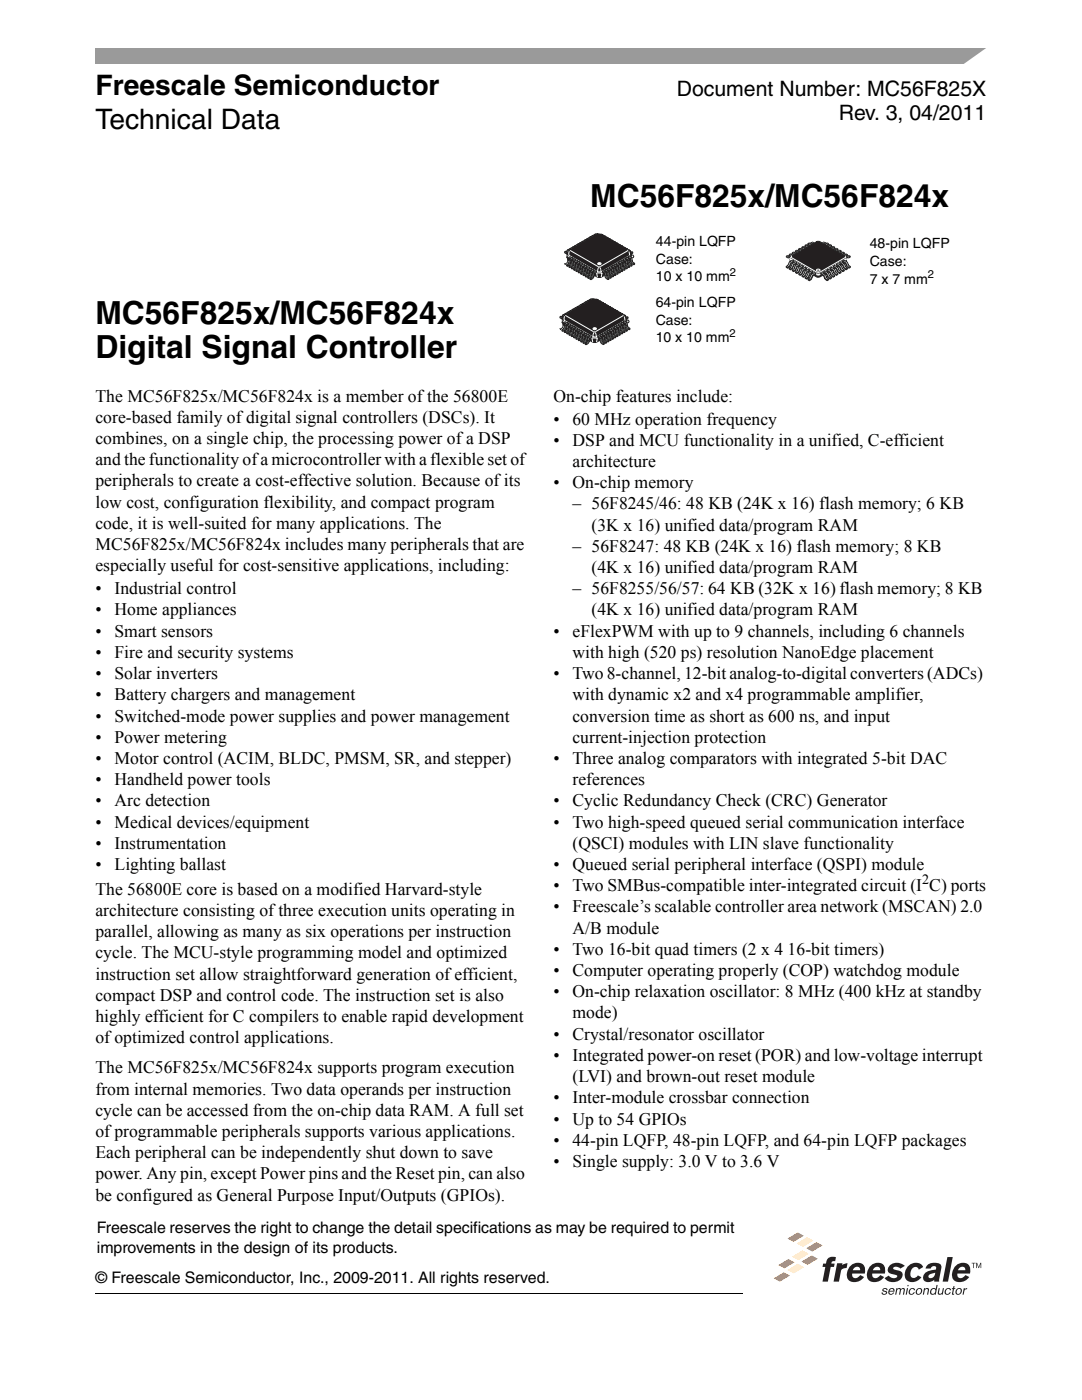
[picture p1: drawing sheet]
<svg xmlns="http://www.w3.org/2000/svg" width="216mm" height="279mm" viewBox="0 0 216 279" stroke-linecap="round" stroke-linejoin="round" font-family="sans-serif">
<defs><g id="words">
<g font-size="6.3">
<text x="117.8" y="41.4">MC56F825x/MC56F824x</text>
<text x="19" y="64.7">MC56F825x/MC56F824x</text>
<text x="19" y="71.4">Digital Signal Controller</text>
</g>
<g font-size="5.6">
<text x="19" y="19.1">Freescale Semiconductor</text>
<text x="19" y="25.8">Technical Data</text>
</g>
<g font-size="4.2">
<text x="135" y="19.1">Document Number: MC56F825X</text>
<text x="167.4" y="24">Rev. 3, 04/2011</text>
</g>
<g font-size="3.5">
<text x="19" y="80.1">The MC56F825x/MC56F824x is a member of the 56800E</text>
<text x="110.4" y="80.1">On-chip features include:</text>
<text x="19" y="84.4">core-based family of digital signal controllers (DSCs). It</text>
<text x="19" y="88.6">combines, on a single chip, the processing power of a DSP</text>
<text x="110.4" y="84.7">•</text>
<text x="110.4" y="89">•</text>
<text x="114.2" y="84.7">60 MHz operation frequency</text>
<text x="114.2" y="89">DSP and MCU functionality in a unified, C-efficient</text>
<text x="19" y="92.8">and the functionality of a microcontroller with a flexible set of</text>
<text x="114.2" y="93.2">architecture</text>
<text x="19" y="97.1">peripherals to create a cost-effective solution. Because of its</text>
<text x="19" y="101.3">low cost, configuration flexibility, and compact program</text>
<text x="110.4" y="97.4">•</text>
<text x="114.2" y="97.4">On-chip memory</text>
<text x="114.2" y="101.7">– 56F8245/46: 48 KB (24K x 16) flash memory; 6 KB</text>
<text x="19" y="105.5">code, it is well-suited for many applications. The</text>
<text x="118" y="105.9">(3K x 16) unified data/program RAM</text>
<text x="19" y="109.8">MC56F825x/MC56F824x includes many peripherals that are</text>
<text x="114.2" y="110.1">– 56F8247: 48 KB (24K x 16) flash memory; 8 KB</text>
<text x="19" y="114">especially useful for cost-sensitive applications, including:</text>
<text x="19" y="118.6">•</text>
<text x="22.9" y="118.6">Industrial control</text>
<text x="114.2" y="118.6">– 56F8255/56/57: 64 KB (32K x 16) flash memory; 8 KB</text>
<text x="118" y="114.4">(4K x 16) unified data/program RAM</text>
<text x="19" y="122.8">•</text>
<text x="22.9" y="122.8">Home appliances</text>
<text x="118" y="122.8">(4K x 16) unified data/program RAM</text>
<text x="19" y="127.1">•</text>
<text x="19" y="131.3">•</text>
<text x="22.9" y="127.1">Smart sensors</text>
<text x="22.9" y="131.3">Fire and security systems</text>
<text x="110.4" y="127.1">•</text>
<text x="114.2" y="127.1">eFlexPWM with up to 9 channels, including 6 channels</text>
<text x="114.2" y="131.3">with high (520 ps) resolution NanoEdge placement</text>
<text x="19" y="135.5">•</text>
<text x="22.9" y="135.5">Solar inverters</text>
<text x="110.4" y="135.5">•</text>
<text x="114.2" y="135.5">Two 8-channel, 12-bit analog-to-digital converters (ADCs)</text>
<text x="19" y="139.8">•</text>
<text x="19" y="144">•</text>
<text x="22.9" y="139.8">Battery chargers and management</text>
<text x="22.9" y="144">Switched-mode power supplies and power management</text>
<text x="114.2" y="139.8">with dynamic x2 and x4 programmable amplifier,</text>
<text x="114.2" y="144">conversion time as short as 600 ns, and input</text>
<text x="19" y="148.2">•</text>
<text x="22.9" y="148.2">Power metering</text>
<text x="114.2" y="148.2">current-injection protection</text>
<text x="19" y="152.5">•</text>
<text x="22.9" y="152.5">Motor control (ACIM, BLDC, PMSM, SR, and stepper)</text>
<text x="110.4" y="152.5">•</text>
<text x="114.2" y="152.5">Three analog comparators with integrated 5-bit DAC</text>
<text x="19" y="156.7">•</text>
<text x="19" y="160.9">•</text>
<text x="22.9" y="156.7">Handheld power tools</text>
<text x="22.9" y="160.9">Arc detection</text>
<text x="110.4" y="160.9">•</text>
<text x="114.2" y="160.9">Cyclic Redundancy Check (CRC) Generator</text>
<text x="114.2" y="156.7">references</text>
<text x="19" y="165.2">•</text>
<text x="22.9" y="165.2">Medical devices/equipment</text>
<text x="110.4" y="165.2">•</text>
<text x="114.2" y="165.2">Two high-speed queued serial communication interface</text>
<text x="19" y="169.4">•</text>
<text x="19" y="173.6">•</text>
<text x="22.9" y="169.4">Instrumentation</text>
<text x="22.9" y="173.6">Lighting ballast</text>
<text x="110.4" y="173.6">•</text>
<text x="114.2" y="173.6">Queued serial peripheral interface (QSPI) module</text>
<text x="114.2" y="169.4">(QSCI) modules with LIN slave functionality</text>
<text x="19" y="178.6">The 56800E core is based on a modified Harvard-style</text>
<text x="110.4" y="177.9">•</text>
<text x="114.2" y="177.9">Two SMBus-compatible inter-integrated circuit (I C) ports</text>
<text x="19" y="182.8">architecture consisting of three execution units operating in</text>
<text x="110.4" y="182.1">•</text>
<text x="114.2" y="182.1">Freescale’s scalable controller area network (MSCAN) 2.0</text>
<text x="19" y="187">parallel, allowing as many as six operations per instruction</text>
<text x="19" y="191.3">cycle. The MCU-style programming model and optimized</text>
<text x="110.4" y="190.6">•</text>
<text x="114.2" y="190.6">Two 16-bit quad timers (2 x 4 16-bit timers)</text>
<text x="114.2" y="186.3">A/B module</text>
<text x="19" y="195.5">instruction set allow straightforward generation of efficient,</text>
<text x="110.4" y="194.8">•</text>
<text x="114.2" y="194.8">Computer operating properly (COP) watchdog module</text>
<text x="19" y="199.7">compact DSP and control code. The instruction set is also</text>
<text x="19" y="204">highly efficient for C compilers to enable rapid development</text>
<text x="110.4" y="199">•</text>
<text x="114.2" y="199">On-chip relaxation oscillator: 8 MHz (400 kHz at standby</text>
<text x="114.2" y="203.3">mode)</text>
<text x="19" y="208.2">of optimized control applications.</text>
<text x="110.4" y="207.5">•</text>
<text x="114.2" y="207.5">Crystal/resonator oscillator</text>
<text x="19" y="214.2">The MC56F825x/MC56F824x supports program execution</text>
<text x="110.4" y="211.7">•</text>
<text x="114.2" y="211.7">Integrated power-on reset (POR) and low-voltage interrupt</text>
<text x="114.2" y="216">(LVI) and brown-out reset module</text>
<text x="19" y="218.4">from internal memories. Two data operands per instruction</text>
<text x="110.4" y="220.2">•</text>
<text x="114.2" y="220.2">Inter-module crossbar connection</text>
<text x="19" y="222.7">cycle can be accessed from the on-chip data RAM. A full set</text>
<text x="19" y="226.9">of programmable peripherals supports various applications.</text>
<text x="110.4" y="224.4">•</text>
<text x="114.2" y="224.4">Up to 54 GPIOs</text>
<text x="19" y="231.1">Each peripheral can be independently shut down to save</text>
<text x="110.4" y="228.7">•</text>
<text x="110.4" y="232.9">•</text>
<text x="114.2" y="228.7">44-pin LQFP, 48-pin LQFP, and 64-pin LQFP packages</text>
<text x="114.2" y="232.9">Single supply: 3.0 V to 3.6 V</text>
<text x="19" y="235.4">power. Any pin, except Power pins and the Reset pin, can also</text>
<text x="19" y="239.6">be configured as General Purpose Input/Outputs (GPIOs).</text>
</g>
<g font-size="3.2">
<text x="19.3" y="246.1">Freescale reserves the right to change the detail specifications as may be required to permit</text>
<text x="19.3" y="250">improvements in the design of its products.</text>
<text x="19" y="256.1">© Freescale Semiconductor, Inc., 2009-2011. All rights reserved.</text>
</g>
<g font-size="2.8">
<text x="130.9" y="49.1">44-pin LQFP</text>
<text x="130.9" y="52.6">Case:</text>
<text x="173.5" y="49.5">48-pin LQFP</text>
<text x="173.5" y="53.1">Case:</text>
<text x="130.9" y="56.1">10 x 10 mm</text>
<text x="173.5" y="56.6">7 x 7 mm</text>
<text x="130.8" y="61.2">64-pin LQFP</text>
<text x="130.8" y="64.8">Case:</text>
<text x="130.8" y="68.3">10 x 10 mm</text>
<text x="184" y="176.4">2</text>
</g>
<g font-size="2.2">
<text x="145.6" y="55">2</text>
<text x="185.1" y="55.5">2</text>
<text x="145.6" y="67.2">2</text>
</g>
</g></defs>
<path d="M119.6 46.9l.5-.1 .3 .1v.4l.3-.2 .2 .1v.3l-.5 .1-.3-.1-.1-.4-.2 .2-.2-.2zM119.6 46.9l.2 .1M119.8 47v.3M120.1 47.1l.2 .4M120.1 46.9v.2M120.1 47.1h-.1M120.3 46.9l-.5 .1M120.3 47.5l.1 .1M120.9 47.3l-.3 .1-.2-.1" fill="none" stroke="#231f20" stroke-width=".2"/>
<path d="M120.1 47.2l.5-.2 .2 .2 .1 .4 .3-.2 .2 .1v.2l-.6 .2-.2-.2-.1-.3-.2 .1-.2-.1z" fill-rule="evenodd" fill="#fff"/>
<path d="M120.1 47.2l.2 .1M120.1 47.2l.5-.2 .2 .2 .1 .4 .3-.2 .2 .1v.2l-.6 .2-.2-.2-.1-.3-.2 .1-.2-.1zM120.3 47.3v.2M120.5 47.2l.3 .7M120.8 47.1l-.5 .2M121.4 47.5l-.4 .2-.1-.1" fill="none" stroke="#231f20" stroke-width=".2"/>
<path d="M120.6 47.5l.5-.2 .2 .2 .1 .3 .3-.1 .2 .1v.2l-.6 .2-.2-.2-.1-.3-.2 .1-.2-.1z" fill-rule="evenodd" fill="#fff"/>
<path d="M120.6 47.5l.2 .1M120.6 47.5l.5-.2 .2 .2 .1 .3 .3-.1 .2 .1v.2l-.6 .2-.2-.2-.1-.3-.2 .1-.2-.1zM120.8 47.6v.2M121 47.6l.3 .6M121 47.5v.2M121.3 47.4l-.5 .2M121.4 47.8l.1 .2M121.9 47.8l-.4 .2" fill="none" stroke="#231f20" stroke-width=".2"/>
<path d="M121 47.7l.6-.1 .2 .2 .1 .3 .3-.1 .2 .1-.1 .2-.5 .2-.2-.2-.1-.3-.2 .1-.3-.1z" fill-rule="evenodd" fill="#fff"/>
<path d="M121 47.7l.3 .2M121 47.7l.6-.1 .2 .2 .1 .3 .3-.1 .2 .1-.1 .2-.5 .2-.2-.2-.1-.3-.2 .1-.3-.1zM121.3 47.9v.2M121.5 47.9l.3 .6M121.5 47.7v.2M121.5 47.9v.1M121.7 47.7l-.4 .2M122.3 48.1l-.3 .1-.1-.1" fill="none" stroke="#231f20" stroke-width=".2"/>
<path d="M121.5 48l.6-.1 .2 .1 .1 .4 .3-.2 .2 .2-.1 .2-.5 .2-.2-.2-.1-.4-.2 .2-.3-.2z" fill-rule="evenodd" fill="#fff"/>
<path d="M121.5 48l.6-.1 .2 .1 .1 .4 .3-.2 .2 .2-.1 .2-.5 .2-.2-.2-.1-.4-.2 .2-.3-.2zM121.5 48l.3 .2M121.8 48.2v.2M122 48.2l.1 .1M122 48v.2M122.2 48.3l.1 .5M122.2 48l-.4 .2M122.4 48.4l.1 .1M122.8 48.4l-.3 .1" fill="none" stroke="#231f20" stroke-width=".2"/>
<path d="M122 48.3l.6-.1 .2 .1 .1 .4 .3-.2 .1 .1v.3l-.5 .1-.3-.1v-.4l-.2 .2-.3-.2z" fill-rule="evenodd" fill="#fff"/>
<path d="M122 48.3l.3 .2M122 48.3l.6-.1 .2 .1 .1 .4 .3-.2 .1 .1v.3l-.5 .1-.3-.1v-.4l-.2 .2-.3-.2zM122.3 48.5v.2M122.5 48.5l.3 .5M122.5 48.3v.2M122.5 48.5h.1M122.7 48.3l-.4 .2M122.9 48.7l.1 .1M123.3 48.6l-.3 .2" fill="none" stroke="#231f20" stroke-width=".2"/>
<path d="M122.5 48.6l.6-.2 .2 .2 .1 .4 .3-.2 .1 .1v.2l-.5 .2-.2-.1-.1-.4-.2 .1-.3-.1z" fill-rule="evenodd" fill="#fff"/>
<path d="M122.5 48.6l.3 .1M122.5 48.6l.6-.2 .2 .2 .1 .4 .3-.2 .1 .1v.2l-.5 .2-.2-.1-.1-.4-.2 .1-.3-.1zM122.8 48.7v.2M123 48.8l.3 .5M123 48.6v.2M123 48.8h.1M123.2 48.6l-.4 .1M123.8 48.9l-.3 .2-.1-.1" fill="none" stroke="#231f20" stroke-width=".2"/>
<path d="M123 48.9l.5-.2 .2 .2 .1 .3 .3-.1 .2 .1v.2l-.6 .2-.2-.2-.1-.3-.2 .1-.2-.1z" fill-rule="evenodd" fill="#fff"/>
<path d="M123 48.9l.5-.2 .2 .2 .1 .3 .3-.1 .2 .1v.2l-.6 .2-.2-.2-.1-.3-.2 .1-.2-.1zM123 48.9l.2 .1M123.2 49v.2M123.5 49.1l.3 .5M123.5 48.9v.2M123.5 49.1h-.1M123.7 48.8l-.5 .2M123.8 49.2l.2 .2M124.3 49.2l-.3 .2" fill="none" stroke="#231f20" stroke-width=".2"/>
<path d="M123.5 49.2l.5-.2 .3 .2 .1 .3 .2-.1 .2 .1v.2l-.5 .2-.3-.2v-.3l-.3 .1-.2-.1z" fill-rule="evenodd" fill="#fff"/>
<path d="M123.5 49.2l.2 .1M123.5 49.2l.5-.2 .3 .2 .1 .3 .2-.1 .2 .1v.2l-.5 .2-.3-.2v-.3l-.3 .1-.2-.1zM123.7 49.3v.2M124 49.1l-.3 .2M124 49.3l.2 .5M124 49.2v.1M124 49.3l-.1 .1M124.2 49.1h-.3M124.2 49.8l.1 .1M124.8 49.5l-.3 .2-.1-.2" fill="none" stroke="#231f20" stroke-width=".2"/>
<path d="M124 49.4l.5-.1 .2 .2 .1 .3 .3-.1 .2 .1v.2l-.6 .2-.2-.2-.1-.4-.2 .2-.2-.2z" fill-rule="evenodd" fill="#fff"/>
<path d="M124 49.4l.2 .2M124 49.4l.5-.1 .2 .2 .1 .3 .3-.1 .2 .1v.2l-.6 .2-.2-.2-.1-.4-.2 .2-.2-.2zM124.2 49.6v.2M124.4 49.4l-.2 .2M124.4 49.4l.3 .8M124.7 49.4h-.3M125.3 49.8l-.4 .1-.1-.1" fill="none" stroke="#231f20" stroke-width=".2"/>
<path d="M124.5 49.7l.5-.1 .2 .1 .1 .4 .3-.2 .2 .2v.2l-.5 .2-.3-.2-.1-.4-.2 .2-.2-.2z" fill-rule="evenodd" fill="#fff"/>
<path d="M124.5 49.7l.2 .2M124.5 49.7l.5-.1 .2 .1 .1 .4 .3-.2 .2 .2v.2l-.5 .2-.3-.2-.1-.4-.2 .2-.2-.2zM124.7 49.9v.2M124.9 49.9l.3 .5M125 49.7l-.1 .2M125.2 49.7l-.5 .2M125.8 50.1l-.3 .1-.2-.1" fill="none" stroke="#231f20" stroke-width=".2"/>
<path d="M124.9 50l.6-.1 .2 .1 .1 .4 .3-.2 .2 .1v.2l-.6 .2-.2-.2-.1-.3-.2 .1-.3-.1z" fill-rule="evenodd" fill="#fff"/>
<path d="M124.9 50l.3 .1M124.9 50l.6-.1 .2 .1 .1 .4 .3-.2 .2 .1v.2l-.6 .2-.2-.2-.1-.3-.2 .1-.3-.1zM125.2 50.1v.2M125.4 50h.2M125.4 50l-.2 .1M125.4 50.2l.3 .5M125.4 50v.2M125.4 50.2h.1M126.3 50.3l-.4 .2-.1-.1" fill="none" stroke="#231f20" stroke-width=".2"/>
<path d="M118 47.2l.2-.1 .3 .1 .1-.3 .3-.2 .4 .1v.2l-.2 .2-.2-.2-.1 .4-.2 .2-.6-.2z" fill-rule="evenodd" fill="#fff"/>
<path d="M118 47.2l.2-.1 .3 .1 .1-.3 .3-.2 .4 .1v.2l-.2 .2-.2-.2-.1 .4-.2 .2-.6-.2zM118 47.2l.4 .1 .1-.1M118.6 46.8l.5 .2M118.8 47l-.2 .6M118.9 46.8v.2M118.9 47h.1M119.1 47v.2M119.3 46.8l-.2 .2" fill="none" stroke="#231f20" stroke-width=".2"/>
<path d="M117.5 47.4l.2-.1 .3 .2 .1-.4 .2-.1 .6 .1v.2l-.3 .2-.2-.2-.1 .4-.2 .1-.5-.2z" fill-rule="evenodd" fill="#fff"/>
<path d="M117.5 47.4l.2-.1 .3 .2 .1-.4 .2-.1 .6 .1v.2l-.3 .2-.2-.2-.1 .4-.2 .1-.5-.2zM117.6 47.4l.3 .2 .1-.1M118.2 47.1h.2v.2M118.4 47.3l-.3 .5M118.4 47.3h.1M118.4 47.1l.2 .2M118.6 47.3v.2M118.9 47.1l-.3 .2" fill="none" stroke="#231f20" stroke-width=".2"/>
<path d="M117 47.7l.2-.1 .3 .2 .1-.4 .2-.2 .6 .2v.2l-.3 .1-.2-.1-.1 .3-.2 .2-.5-.2z" fill-rule="evenodd" fill="#fff"/>
<path d="M117 47.7l.2-.1 .3 .2 .1-.4 .2-.2 .6 .2v.2l-.3 .1-.2-.1-.1 .3-.2 .2-.5-.2zM117.1 47.7l.3 .2 .1-.2M117.7 47.4l.4 .1M117.9 47.6l-.3 .5M117.9 47.4v.2M117.9 47.6h.1M118.1 47.5v.2M118.4 47.4l-.3 .1" fill="none" stroke="#231f20" stroke-width=".2"/>
<path d="M116.6 48l.2-.1 .2 .1 .1-.3 .3-.2 .5 .2v.2l-.2 .1-.3-.1v.3l-.3 .2-.5-.2z" fill-rule="evenodd" fill="#fff"/>
<path d="M116.6 48l.2-.1 .2 .1 .1-.3 .3-.2 .5 .2v.2l-.2 .1-.3-.1v.3l-.3 .2-.5-.2zM116.6 48l.3 .2M117 48l-.1 .2M117.2 47.6l.5 .2M117.3 47.9l-.2 .5M117.4 47.9h-.1M117.4 47.7v.2M117.4 47.9h.1M117.7 47.8v.2M117.9 47.7l-.2 .1" fill="none" stroke="#231f20" stroke-width=".2"/>
<path d="M116.1 48.3l.2-.1 .2 .1 .1-.3 .4-.2 .4 .2v.2l-.2 .1-.3-.2v.4l-.3 .2-.5-.2z" fill-rule="evenodd" fill="#fff"/>
<path d="M116.1 48.3l.2-.1 .2 .1 .1-.3 .4-.2 .4 .2v.2l-.2 .1-.3-.2v.4l-.3 .2-.5-.2zM116.1 48.3l.3 .1 .1-.1M116.7 47.9h.2M116.9 48.1l-.3 .6M116.9 47.9v.2M116.9 48.1v.1M116.9 47.9l.3 .2M117.2 48.1v.2M117.4 48l-.2 .1" fill="none" stroke="#231f20" stroke-width=".2"/>
<path d="M115.6 48.6l.2-.1 .3 .1v-.3l.4-.2 .4 .1v.2l-.2 .2-.3-.2-.1 .5-.2 .1-.5-.2z" fill-rule="evenodd" fill="#fff"/>
<path d="M115.6 48.6l.2-.1 .3 .1v-.3l.4-.2 .4 .1v.2l-.2 .2-.3-.2-.1 .5-.2 .1-.5-.2zM115.6 48.6l.3 .1 .2-.1M116.2 48.2h.2M116.4 48.4l-.3 .6M116.4 48.4h.1M116.7 48.4v.2M116.7 48.4l-.3-.2v.2M116.9 48.2l-.2 .2" fill="none" stroke="#231f20" stroke-width=".2"/>
<path d="M115.1 48.9l.2-.2 .2 .2 .1-.4 .4-.2 .4 .2v.2l-.2 .2-.3-.2v.4l-.3 .1-.5-.1z" fill-rule="evenodd" fill="#fff"/>
<path d="M115.1 48.9l.2-.2 .2 .2 .1-.4 .4-.2 .4 .2v.2l-.2 .2-.3-.2v.4l-.3 .1-.5-.1zM115.1 48.9l.3 .1 .1-.1M115.7 49.1l-.1 .1M115.7 48.5l.5 .2M115.8 48.8l-.1 .3M115.9 48.7l-.1 .1M115.9 48.5v.2M115.9 48.7h.1M116.2 48.7v.2M116.4 48.5l-.2 .2" fill="none" stroke="#231f20" stroke-width=".2"/>
<path d="M114.6 49.1l.2-.1 .3 .2 .1-.4 .2-.2 .6 .2v.2l-.3 .1-.2-.1-.1 .3-.2 .2-.6-.2z" fill-rule="evenodd" fill="#fff"/>
<path d="M114.6 49.1l.2-.1 .3 .2 .1-.4 .2-.2 .6 .2v.2l-.3 .1-.2-.1-.1 .3-.2 .2-.6-.2zM114.6 49.1l.4 .2M115.1 49.1l-.1 .2M115.2 48.8h.3M115.5 49l-.3 .5M115.5 48.8v.2M115.5 49h.1M115.5 48.8l.2 .1M115.7 48.9v.2M116 48.8l-.3 .1" fill="none" stroke="#231f20" stroke-width=".2"/>
<path d="M114.1 49.4l.2-.1 .3 .2v-.4l.3-.2 .5 .2v.2l-.2 .1-.2-.1-.1 .3-.3 .2-.5-.2z" fill-rule="evenodd" fill="#fff"/>
<path d="M114.1 49.4l.2-.1 .3 .2v-.4l.3-.2 .5 .2v.2l-.2 .1-.2-.1-.1 .3-.3 .2-.5-.2zM114.1 49.4l.3 .2 .2-.2M114.7 49.1l.5 .1M114.9 49.3h-.1l-.1 .5M114.9 49.1v.2M114.9 49.3h.1M115.2 49.2v.2M115.4 49.1l-.2 .1" fill="none" stroke="#231f20" stroke-width=".2"/>
<path d="M113.7 49.7l.1-.1 .3 .1 .1-.3 .4-.2 .4 .2v.2l-.3 .1-.2-.1-.1 .3-.2 .2-.5-.2z" fill-rule="evenodd" fill="#fff"/>
<path d="M113.7 49.7l.1-.1 .3 .1 .1-.3 .4-.2 .4 .2v.2l-.3 .1-.2-.1-.1 .3-.2 .2-.5-.2zM113.7 49.7l.3 .2M114.1 49.7l-.1 .2M114.3 49.3h.2M114.3 50l-.1 .1M114.5 49.5l-.2 .5M114.5 49.4v.2M114.5 49.6h.1M114.5 49.3l.2 .2M114.7 49.5v.2M115 49.4l-.3 .1" fill="none" stroke="#231f20" stroke-width=".2"/>
<path d="M113.1 50l.2-.1 .3 .1 .1-.3 .3-.2 .5 .1v.3l-.3 .1-.2-.1-.1 .3-.2 .2-.6-.2z" fill-rule="evenodd" fill="#fff"/>
<path d="M113.1 50l.2-.1 .3 .1 .1-.3 .3-.2 .5 .1v.3l-.3 .1-.2-.1-.1 .3-.2 .2-.6-.2zM113.1 50l.4 .1 .1-.1M113.7 49.6h.3M114 49.8l-.3 .6M114 49.6v.2M114 49.8v.1M114 49.6l.2 .2M114.2 49.8v.2M114.5 49.6l-.3 .2" fill="none" stroke="#231f20" stroke-width=".2"/>
<path d="M112.7 50.2l.1-.1 .3 .2 .1-.4 .3-.1 .5 .1v.2l-.3 .2-.2-.2-.1 .4-.2 .1-.5-.1z" fill-rule="evenodd" fill="#fff"/>
<path d="M112.7 50.2l.1-.1 .3 .2 .1-.4 .3-.1 .5 .1v.2l-.3 .2-.2-.2-.1 .4-.2 .1-.5-.1zM112.7 50.2l.3 .2M113.1 50.3l-.1 .1M113.3 49.9l.4 .2M113.4 50.2l-.2 .4M113.5 50.1l-.1 .1M113.5 49.9v.2M113.5 50.1h.1M113.7 50.1v.2M114 49.9l-.3 .2" fill="none" stroke="#231f20" stroke-width=".2"/>
<path d="M113.1 50.4l.8-.6 5.4-3.1h-.1h.3l5.7 3.2 .8 .6v.6l-.1 .6-.2 .3-5.7 3.3-.5 .1-6-3.4-.3-.3z" fill-rule="evenodd" fill="#231f20"/>
<path d="M113.1 50.4l.8-.6 5.4-3.1h-.1h.3l5.7 3.2 .8 .6v.6l-.1 .6-.2 .3-5.7 3.3-.5 .1-6-3.4-.3-.3z" fill="none" stroke="#231f20" stroke-width=".2"/>
<path d="M113.8 49.9l5.7 3.4 .3-.1 5.5-3.2zM119.7 53.4l.2 .9 5.7-3.3-.1-.8zM119.5 53.4l-.3 .9h.7zM113.2 51.1l6 4.2-.2-.8zM119 54.5h1.1l-.1 .8zM113.6 50.1l5.6 4.2-5.7-3.3z" fill-rule="evenodd" fill="#231f20"/>
<path d="M113.2 51.1l5.8 3.4 .2 .8M113.6 50.1l-.1 .9 5.7 3.3M113.8 49.9l5.5 3.3M119 54.5h1.1l-.1 .8M119.3 53.2h.5M119.5 53.4l-.3 .9h.7M125.2 49.9v.2l-5.4 3.1M125.5 50.2v.1M125.5 50.3h.1M125.5 50.3l.1 .7-5.7 3.3-.2-.9" fill="none" stroke="#fff" stroke-width=".2"/>
<path d="M119.3 52.6a.41 .41 0 0 1 .6 0 .42 .42 0 0 1-.6 .1z" fill-rule="evenodd" fill="#fff"/>
<path d="M119.3 52.6a.41 .41 0 0 1 .6 0 .42 .42 0 0 1-.6 .1zM126 51.1l-5.9 3.4" fill="none" stroke="#fff" stroke-width=".2"/>
<path d="M120.2 54.1l.2-.1 .4 .3 .3 .9 .4 .3v.2l-.2 .1-.4-.3-.3-.8-.4-.4z" fill-rule="evenodd" fill="#fff"/>
<path d="M120.2 54.1l.2-.1 .4 .3 .3 .9 .4 .3v.2l-.2 .1-.4-.3-.3-.8-.4-.4zM120.2 54.1l.4 .3M120.6 54.4v.3M120.6 54.4l.4 1M120.8 54.3l.2-.1-.2 .1M120.8 54.3h.1M121 55.4l.3 .2v.2M121.5 55.5l-.2 .1" fill="none" stroke="#231f20" stroke-width=".2"/>
<path d="M120.7 53.9l.2-.2 .4 .3 .3 .9 .4 .3v.2l-.2 .1-.5-.3-.2-.8-.4-.3z" fill-rule="evenodd" fill="#fff"/>
<path d="M120.7 53.9l.2-.2 .4 .3 .3 .9 .4 .3v.2l-.2 .1-.5-.3-.2-.8-.4-.3zM120.7 53.9l.4 .2M121.1 54.1v.3M121.1 54.1h.1M121.1 54.1l.2 .4a.71 .71 0 0 0 .5 .8v.2M121.3 54h.1l-.1 .1M122 55.2l-.2 .1" fill="none" stroke="#231f20" stroke-width=".2"/>
<path d="M121.1 53.6l.3-.1 .3 .2 .3 1 .4 .3v.2l-.2 .1-.4-.3-.2-.8-.5-.4z" fill-rule="evenodd" fill="#fff"/>
<path d="M121.1 53.6l.4 .3M121.1 53.6l.3-.1 .3 .2 .3 1 .4 .3v.2l-.2 .1-.4-.3-.2-.8-.5-.4zM121.5 53.9v.2M121.5 53.9h.1M121.5 53.9l.2 .4a.72 .72 0 0 0 .6 .8l-.1 .2M121.7 53.7h.3l-.3 .1M122.4 55l-.1 .1" fill="none" stroke="#231f20" stroke-width=".2"/>
<path d="M121.6 53.3l.2-.1 .4 .3 .3 .9 .4 .3v.2l-.2 .1-.5-.3-.2-.8-.4-.4z" fill-rule="evenodd" fill="#fff"/>
<path d="M121.6 53.3l.2-.1 .4 .3 .3 .9 .4 .3v.2l-.2 .1-.5-.3-.2-.8-.4-.4zM121.6 53.3l.4 .3M122 53.6v.3M122 53.6h.1M122 53.6l.2 .4a.75 .75 0 0 0 .5 .8v.2M122.2 53.5v-.4h.4l.1 .4-.1 .1-.4-.1M122.2 53.5h.1M122.9 54.7l-.2 .1" fill="none" stroke="#231f20" stroke-width=".2"/>
<path d="M122 53.1l.3-.2 .4 .3 .2 .9 .4 .3v.3l-.1 .1-.5-.4-.3-.8-.4-.3z" fill-rule="evenodd" fill="#fff"/>
<path d="M122 53.1l.4 .2M122 53.1l.3-.2 .4 .3 .2 .9 .4 .3v.3l-.1 .1-.5-.4-.3-.8-.4-.3zM122.5 53.3l-.1 .3M122.5 53.3l.3 1M122.7 53.2l.1 .1h-.1M122.8 54.4l.4 .2v.2M123.3 54.4l-.1 .2" fill="none" stroke="#231f20" stroke-width=".2"/>
<path d="M122.5 52.8l.2-.1 .4 .3 .3 .9 .4 .3v.2l-.2 .1-.5-.3-.2-.9-.4-.3z" fill-rule="evenodd" fill="#fff"/>
<path d="M122.5 52.8l.2-.1 .4 .3 .3 .9 .4 .3v.2l-.2 .1-.5-.3-.2-.9-.4-.3zM122.5 52.8l.2 .2M122.9 53.1v.3M122.9 53.1v.2M122.9 52.9l-.2 .1M122.9 53.1l.4 1M123.1 53l.1-.1-.1 .1M123.3 54.1l.3 .2v.2M123.8 54.2l-.2 .1" fill="none" stroke="#231f20" stroke-width=".2"/>
<path d="M122.9 52.6l.3-.2 .4 .3 .2 .9 .5 .3-.1 .2-.1 .1-.5-.3-.2-.8-.5-.3z" fill-rule="evenodd" fill="#fff"/>
<path d="M122.9 52.6l.3-.2 .4 .3 .2 .9 .5 .3-.1 .2-.1 .1-.5-.3-.2-.8-.5-.3zM122.9 52.6l.4 .2M123.3 52.8v.3M123.4 52.8h-.1M123.4 52.8v.3M123.4 52.8l.2 .4a.73 .73 0 0 0 .5 .8v.2M123.6 52.7h-.1M123.6 52.6l.2 .1h-.3zM124.3 53.9l-.2 .1" fill="none" stroke="#231f20" stroke-width=".2"/>
<path d="M123.4 52.3l.2-.2 .4 .3 .3 .9 .4 .4v.2l-.2 .1-.4-.4-.3-.8-.4-.3z" fill-rule="evenodd" fill="#fff"/>
<path d="M123.4 52.3l.2-.2 .4 .3 .3 .9 .4 .4v.2l-.2 .1-.4-.4-.3-.8-.4-.3zM123.4 52.3l.4 .3M123.8 52.6v.2M123.8 52.6l.4 .9M124 52.4h.1l-.1 .1M124 52.4h.1M124.2 53.6l.3 .2v.2M124.7 53.7l-.2 .1" fill="none" stroke="#231f20" stroke-width=".2"/>
<path d="M123.9 52l.2-.1 .3 .2 .1-.1 .3 1.1 .4 .3v.2l-.2 .1-.5-.3-.2-.9-.4-.3z" fill-rule="evenodd" fill="#fff"/>
<path d="M123.9 52l.4 .3M123.9 52l.2-.1 .3 .2 .1-.1 .3 1.1 .4 .3v.2l-.2 .1-.5-.3-.2-.9-.4-.3zM124.3 52.3v.2M124.3 52.3h.1M124.3 52.3l.2 .4M124.5 52.7a.74 .74 0 0 0 .5 .8v.2M124.5 52.2l.2-.1-.2 .1M125.2 53.4l-.2 .1" fill="none" stroke="#231f20" stroke-width=".2"/>
<path d="M124.3 51.7l.3-.1 .4 .3 .2 .9 .5 .3v.2l-.2 .1-.5-.3-.2-.8-.5-.3z" fill-rule="evenodd" fill="#fff"/>
<path d="M124.3 51.7l.4 .3M124.3 51.7l.3-.1 .4 .3 .2 .9 .5 .3v.2l-.2 .1-.5-.3-.2-.8-.5-.3zM124.7 52v.3M124.8 52h-.1M124.8 52v.3M124.8 52l.2 .4a.73 .73 0 0 0 .5 .8v.2M124.9 51.9l.1-.4h.3l.1 .3-.1 .2-.3-.1M125 51.9h-.1M125.7 53.1l-.2 .1" fill="none" stroke="#231f20" stroke-width=".2"/>
<path d="M124.8 51.5l.2-.2 .5 .3 .2 .9 .4 .3v.2l-.2 .1-.4-.3-.2-.8-.5-.3z" fill-rule="evenodd" fill="#fff"/>
<path d="M124.8 51.5l.2-.2 .5 .3 .2 .9 .4 .3v.2l-.2 .1-.4-.3-.2-.8-.5-.3zM124.8 51.5l.4 .2M125.2 51.7v.3M125.2 51.7h.1M125.2 51.7l.3 .8M125.5 51.6l.2-.1-.3 .2M125.5 52.5l.5 .4-.1 .2M126.1 52.8l-.1 .1" fill="none" stroke="#231f20" stroke-width=".2"/>
<path d="M125.3 51.2l.3-.2 .4 .3 .2 .9 .4 .3v.3l-.2 .1-.4-.4-.3-.8-.4-.3z" fill-rule="evenodd" fill="#fff"/>
<path d="M125.3 51.2l.4 .1M125.3 51.2l.3-.2 .4 .3 .2 .9 .4 .3v.3l-.2 .1-.4-.4-.3-.8-.4-.3zM125.7 51.4v.3M125.7 51.4l.2 .4a.73 .73 0 0 0 .5 .9v.2M126 51.3v-.3l.1-.1 .3 .2-.1 .3h-.4M126.6 52.5l-.2 .2" fill="none" stroke="#231f20" stroke-width=".2"/>
<path d="M118.4 54.2l.4-.2 .2 .2v.1l-.4 .4-.3 .8-.4 .3-.2-.1v-.2l.4-.3z" fill-rule="evenodd" fill="#fff"/>
<path d="M117.7 55.5l.2 .1M118.3 55.2l-.4 .4v.2M118.4 54.3h.1M118.4 54.3h-.2l.2 .1M118.4 54.2l.4-.2 .2 .2v.1l-.4 .4-.3 .8-.4 .3-.2-.1v-.2l.4-.3zM118.6 54.4l-.3 .8M118.6 54.4h.1M118.6 54.4v.3M118.7 54.3l-.1 .1M119 54.2l-.2 .1" fill="none" stroke="#231f20" stroke-width=".2"/>
<path d="M118 54l.3-.2 .3 .1v.2l-.5 .3-.2 .9-.5 .3-.1-.3 .4-.3z" fill-rule="evenodd" fill="#fff"/>
<path d="M117.3 55.3l.1 .1M117.9 54.1l-.1-.1 .1 .1M118 54.6a.74 .74 0 0 1-.6 .8v.2M118 54l.3-.2 .3 .1v.2l-.5 .3-.2 .9-.5 .3-.1-.3 .4-.3zM118.1 54.2l-.1 .3M118.1 54.2h.1M118.1 54.2v.2M118.2 54.2v.2M118.6 53.9l-.4 .3" fill="none" stroke="#231f20" stroke-width=".2"/>
<path d="M117.5 53.7l.4-.2 .2 .1v.2l-.4 .4-.3 .8-.4 .3-.2-.1v-.2l.4-.3z" fill-rule="evenodd" fill="#fff"/>
<path d="M116.8 55l.2 .1M117.5 53.8h.1M117.5 53.8l-.2-.1 .2 .1M117.5 53.7l.4-.2 .2 .1v.2l-.4 .4-.3 .8-.4 .3-.2-.1v-.2l.4-.3zM117.7 53.9l-.2 .4a.73 .73 0 0 1-.5 .8v.2M117.7 53.9v.3M118.1 53.6l-.4 .3" fill="none" stroke="#231f20" stroke-width=".2"/>
<path d="M117.1 53.4l.3-.2 .2 .2v.1l-.4 .4-.2 .8-.5 .3-.2-.1v-.2l.4-.3z" fill-rule="evenodd" fill="#fff"/>
<path d="M116.3 54.7l.2 .1M117 53.5h-.1l.1 .1M117.1 53.4l.3-.2 .2 .2v.1l-.4 .4-.2 .8-.5 .3-.2-.1v-.2l.4-.3zM117.2 53.6l-.2 .4a.73 .73 0 0 1-.5 .8v.2M117.2 53.6v.3M117.2 53.6h.1M117.6 53.4l-.4 .2" fill="none" stroke="#231f20" stroke-width=".2"/>
<path d="M116.6 53.1l.3-.1 .3 .1v.2l-.5 .3-.2 .8-.5 .4-.2-.1v-.2l.4-.4z" fill-rule="evenodd" fill="#fff"/>
<path d="M115.8 54.5l.2 .1M116.5 53.2h.1M116.5 53.2h-.1l.1 .1M116.6 53.1l.3-.1 .3 .1v.2l-.5 .3-.2 .8-.5 .4-.2-.1v-.2l.4-.4zM116.7 53.4l-.2 .3a.76 .76 0 0 1-.5 .9v.2M116.7 53.4h.1M116.7 53.4v.2M116.8 53.4v.2M117.2 53.1l-.4 .3" fill="none" stroke="#231f20" stroke-width=".2"/>
<path d="M116.1 52.9l.4-.2 .2 .1v.2l-.4 .3-.3 .9-.4 .3-.2-.3 .4-.3z" fill-rule="evenodd" fill="#fff"/>
<path d="M115.4 54.2l.2 .1M116 53.9l-.4 .4v.2M116.1 53l-.2-.1 .2 .1M116.1 52.9l.4-.2 .2 .1v.2l-.4 .3-.3 .9-.4 .3-.2-.3 .4-.3zM116.3 53.1l-.3 .8M116.3 53.1v.3M116.3 53.1h.1M116.7 52.8l-.4 .3" fill="none" stroke="#231f20" stroke-width=".2"/>
<path d="M115.7 52.6l.3-.2 .2 .1v.2l-.4 .4-.2 .8-.5 .3-.2-.1v-.2l.4-.3z" fill-rule="evenodd" fill="#fff"/>
<path d="M114.9 53.9l.2 .1M115.6 52.7l-.2-.1 .2 .1M115.6 53.2a.73 .73 0 0 1-.5 .8v.2M115.7 52.6l.3-.2 .2 .1v.2l-.4 .4-.2 .8-.5 .3-.2-.1v-.2l.4-.3zM115.8 52.8l-.2 .4M115.8 52.8h.1M115.8 52.8v.3M116 52.7l-.2 .1M116.2 52.5l-.2 .2" fill="none" stroke="#231f20" stroke-width=".2"/>
<path d="M115.2 52.4l.3-.3 .3 .2v.2l-.5 .3-.2 .8-.5 .4-.1-.3 .4-.4z" fill-rule="evenodd" fill="#fff"/>
<path d="M114.5 53.7l.1 .1M115.1 52.4h-.2l.2 .1M115.2 52.4l.3-.3 .3 .2v.2l-.5 .3-.2 .8-.5 .4-.1-.3 .4-.4zM115.3 52.6l-.1 .3a.73 .73 0 0 1-.6 .9v.2M115.4 52.6l-.1 .2M115.4 52.6v.2M115.8 52.3l-.4 .3" fill="none" stroke="#231f20" stroke-width=".2"/>
<path d="M114.7 52.1l.4-.2 .2 .1v.2l-.4 .3-.3 .9-.4 .3-.2-.3 .4-.3z" fill-rule="evenodd" fill="#fff"/>
<path d="M114 53.4l.2 .1M114.7 52.2h.1M114.7 52.2l-.2-.1 .2 .1M114.7 52.1l.4-.2 .2 .1v.2l-.4 .3-.3 .9-.4 .3-.2-.3 .4-.3zM114.9 52.3l-.2 .4a.73 .73 0 0 1-.5 .8v.2M114.9 52.3h.1M114.9 52.3v.2M114.9 52.3v.3M115.3 52l-.4 .3" fill="none" stroke="#231f20" stroke-width=".2"/>
<path d="M114.3 51.8l.3-.2 .2 .1v.2l-.4 .4-.2 .8-.5 .3-.2-.3 .4-.3z" fill-rule="evenodd" fill="#fff"/>
<path d="M113.5 53.1l.2 .1M114.2 51.9h-.1h.1M114.2 52.4a.72 .72 0 0 1-.5 .8v.2M114.3 51.8l.3-.2 .2 .1v.2l-.4 .4-.2 .8-.5 .3-.2-.3 .4-.3zM114.4 52l-.2 .4M114.4 52v.3M114.4 52h.1M114.8 51.7l-.4 .3" fill="none" stroke="#231f20" stroke-width=".2"/>
<path d="M113.7 51.6l.4-.3 .3 .2v.2l-.5 .3-.2 .8-.5 .4-.1-.1v-.3l.4-.3z" fill-rule="evenodd" fill="#fff"/>
<g fill="none" stroke="#231f20" stroke-width=".2">
<path d="M112.6 52.6l.2 .1M113.1 52.8l.1 .2M113.2 52.3l-.4 .4v.2M113.3 51.4l-.2-.1 .2 .1M113.5 51.5l-.3 .8M113.5 51.5v.2M113.5 51.5h.1M113.7 51.6h.1M113.7 51.6l.4-.3 .3 .2v.2l-.5 .3-.2 .8-.5 .4-.1-.1v-.3l.4-.3zM113.8 51.6h-.2l.1 .1M113.9 51.2l-.4 .3M113.9 51.8l-.2 .3a.74 .74 0 0 1-.5 .9v.2"/>
<path d="M113.9 51.7l.1 .3M113.9 51.7v.3M114.4 51.5l-.4 .3"/>
</g>
<g fill="#fff">
<path d="M154.5 47.3h17.5v10.6h-17.5z"/>
<path d="M154.5 48.1h17.5v9.8h-17.5z"/>
</g>
<path d="M157.9 51.1l5-2.8 .5-.1 5.2 2.9 .3 .7v.3l-5.4 3.2h-.5l-5.3-3.1v.3l-.1-.7z" fill-rule="evenodd" fill="#231f20"/>
<path d="M168.9 52.1v-.3l-.2-.7-5.3-2.9-.5 .1-5.1 3-.2 .5 .1 .7v-.3l5.3 3.1h.5" fill="none" stroke="#231f20" stroke-width=".2"/>
<path d="M163.5 55.3l5.4-3.2-.1 .2z" fill-rule="evenodd" fill="#231f20"/>
<g fill="none" stroke="#231f20" stroke-width=".2">
<path d="M156.9 51.1v.2l.3 .2 .3-.3M157.4 51.1l-.2-.1-.3 .1M157.4 51.1l.5 .1M157.4 51.1l-.1 .2-.4-.2M157.5 50.8v.2M157.5 51.2l.3 .1M157.7 51.2l-.4 .3M157.9 50.9l-.4 .1M157.9 50.9l.2 .1M158 50.8l-.3-.2-.2 .2 .2 .1M158.3 50.9l-.1-.1-.1 .2M158.3 50.5l-.2-.1v.2"/>
<path d="M158.3 50.5h.2M158.3 50.5l-.2 .2M158.4 50.8l-.3-.2-.2 .3M158.5 50.5l.2 .2M158.6 50.4l-.2-.1-.3 .1M158.7 50.1l.2 .1M158.7 50.1v.2M158.9 50.5v.1M158.9 50.6l-.1-.1-.1 .1M158.9 50.1l.2 .1M159 50.1l-.3 .2M159.1 50.5l-.4-.2-.2 .2"/>
<path d="M159.1 50.2l.2 .1M159.2 50l-.2-.1-.3 .2M159.3 50l.4 .1M159.3 50l-.2 .2M159.4 49.7l.2-.2 .3 .2-.1 .1M159.5 50.2h.1M159.5 50.1v.1M159.6 50.2l-.2-.1-.1 .2M159.6 49.8l-.2-.1v.2M159.6 49.8h.1M159.6 49.8l-.3 .1M159.8 49.8l.2 .1"/>
<path d="M159.9 49.6l.5 .1M160 49.3v.2M160.2 49.8l-.1 .1M160.2 49.8l-.1-.1-.2 .2M160.4 49.4l-.5 .2M160.4 49.4l.2 .2M160.5 49.3l-.2-.1-.3 .1 .2 .1M160.6 49.2l.3-.2 .4 .2M160.8 49.4v.1M160.8 49.1l-.2-.1 .1 .2M160.9 49.4h-.2l-.1 .1M161 49.4l-.4-.2-.2 .2"/>
<path d="M161.2 48.9l-.3-.1-.3 .2M161.2 48.9l.4 .1M161.2 48.9l-.1 .2M161.4 49l.1 .1M161.4 49l-.2 .2M161.5 49.1h-.1M161.7 48.7l-.5 .1v-.2l.2 .1M161.7 48.7l.2 .1M161.7 48.6l-.2-.1-.3 .1M162 48.5l-.3 .2M162 48.5l.2 .2M162 48.7v.1"/>
<path d="M162.1 48.7l-.3 .1M162.2 48.4l-.4 .1M162.2 48.4l.3 .1M163.8 54.6v.1M164.3 48.4l.5 .1M164.3 48.4l-.2 .1M164.6 48.5l.3 .2M164.6 48.5l-.2 .2M164.7 48.7v.1M164.7 48.7h-.2l.1 .1M164.8 48.6l.3-.1 .2 .1M165 48.7l-.4 .1"/>
<path d="M165.1 49l.1 .1M165.1 48.8l.4 .3M165.2 49l-.1 .1M165.2 48.9l-.3 .1M165.2 49l.1 .2M165.3 48.6v.2l-.3-.1M165.3 48.6l-.1 .1M165.4 48.9l.2-.1 .3 .2M165.5 49.1l.4 .1M165.5 49.1l-.2 .1M165.6 49.3l.3-.1 .2 .2M165.7 49h.2v.2"/>
<path d="M165.7 49.4l.1 .1M165.9 49.4h-.2M165.9 49.4l.1 .1M165.9 49.6l.4-.2 .3 .2M166 49.3l.3-.1 .2 .1M166.4 49.4l.1-.1v.2M166.4 49.8v.1M166.4 49.8l.2 .1M166.4 49.8h.1M166.7 49.6l-.5 .1M166.7 49.6l.1 .2 .4 .1M166.7 49.7l.2-.2 .3 .2"/>
<path d="M166.8 49.8l-.2 .1M166.9 50.1l.3-.2 .2 .3M167 50.2l.1-.1 .2 .2M167 49.8l.2-.1v.2M167 50.2h.1M167.3 50l.3-.1 .2 .2M167.4 50.2l-.2 .1M167.6 50.2h-.2M167.6 50.1l.3 .2M167.6 50.6l.2-.1 .1 .1M167.6 50.2l.2-.1v.2M167.7 50.5v.1"/>
<path d="M167.9 50.4l-.4 .1M168 50.5l.5 .2M168.1 50.6l-.3 .1M168.3 50.5l.2-.1v.2M168.3 50.9h.1M168.3 50.7l.3 .2M168.3 50.7l-.2 .1M168.3 50.9h-.1M168.3 50.9l.2 .1M168.5 50.4l-.3-.1-.2 .1 .1 .2M168.6 50.8l.2-.1 .3 .1M168.6 50.9l.5 .1"/>
<path d="M168.6 50.9l-.2 .1M168.7 51.2l.3-.2 .2 .2M168.9 51.3h.1M168.9 52.1l-.1 .2-5.3 3M168.9 50.9l.2-.1v.2M168.9 51.2l-.1 .1M168.9 51.3l.3 .2M169.1 51.1l.3-.1 .3 .2M169.7 51.2v.1l-.4 .2-.4-.3M169.7 51.2h-.5"/>
</g>
<path d="M157.7 51.7l5.4 3.1h.4l5.4-3.1M157.9 51.4l-.2 .1M158 51.1l-.1 .2 .1 .1 5 3h.5l5.2-3M162.9 53.8a.46 .46 0 0 1 .7 .1 .45 .45 0 0 1-.7 .1zM168.6 51.2v.2M168.6 51.4h.2M168.9 51.6l-5.4 3.1h-.5l-5.3-3.1 .5 .3M168.9 51.8l-5.4 3.1h-.4l-5.5-3.1 .4 .2" fill="none" stroke="#fff" stroke-width=".2"/>
<path d="M157.5 52.3l.7-.4 .2 .2v.1l-.6 .4-.3 .7-.3 .2-.3-.1v-.2l.3-.2z" fill-rule="evenodd" fill="#fff"/>
<path d="M156.9 53.2l.3 .1M157.5 52.3l.7-.4 .2 .2v.1l-.6 .4-.3 .7-.3 .2-.3-.1v-.2l.3-.2zM157.6 53l-.4 .3v.2M157.7 52.7l-.1 .3M157.9 52.4l-.2 .2M158.4 52.1l-.5 .3" fill="none" stroke="#231f20" stroke-width=".2"/>
<path d="M158.2 52.5l.5-.3 .3 .2v.1l-.6 .4-.3 .7-.4 .3-.2-.2-.1-.2 .4-.2z" fill-rule="evenodd" fill="#fff"/>
<path d="M157.5 53.5l.2 .2M158 53.5l-.3 .2v.2M158.1 53.3l-.1 .2M158.2 52.5l.5-.3 .3 .2v.1l-.6 .4-.3 .7-.4 .3-.2-.2v-.2l.3-.2zM159 52.4l-.7 .4-.1 .5" fill="none" stroke="#231f20" stroke-width=".2"/>
<path d="M158.7 53l.7-.4 .3 .2v.1l-.6 .4-.4 .7-.3 .2-.3-.2v-.1l.4-.3z" fill-rule="evenodd" fill="#fff"/>
<path d="M158.1 53.9l.3 .1v.2M158.7 53l.7-.4 .3 .2v.1l-.6 .4-.4 .7-.3 .2-.3-.2v-.1l.4-.3zM159.7 52.8a1.77 1.77 0 0 0-1.1 1l-.2 .2" fill="none" stroke="#231f20" stroke-width=".2"/>
<path d="M159.5 53.3l.5-.3 .3 .1v.2l-.6 .4-.3 .6-.4 .3-.3-.3 .4-.3z" fill-rule="evenodd" fill="#fff"/>
<path d="M158.7 54.3l.3 .1M159.5 53.3l.5-.3 .3 .1v.2l-.6 .4-.3 .7-.4 .2-.3-.3 .4-.3zM160.3 53.1a1.8 1.8 0 0 0-1 1.1l-.3 .2v.2" fill="none" stroke="#231f20" stroke-width=".2"/>
<path d="M160 53.8l.7-.5 .3 .2v.2l-.7 .3-.3 .7-.3 .3-.3-.4 .3-.3z" fill-rule="evenodd" fill="#fff"/>
<path d="M159.4 54.6l.3 .2M160 53.8l.7-.5 .3 .2v.2l-.7 .3-.3 .7-.3 .3-.3-.4 .4-.3zM160.1 54.4l-.4 .6M160.2 54.1l-.1 .3M160.4 53.8l-.2 .3M161 53.5l-.6 .3" fill="none" stroke="#231f20" stroke-width=".2"/>
<path d="M160.8 54l.5-.3 .3 .2v.1l-.6 .4-.3 .7-.4 .2-.3-.3 .4-.3z" fill-rule="evenodd" fill="#fff"/>
<path d="M160 55l.3 .2M160.6 55l-.3 .3M160.7 54.8l-.1 .1M160.8 54l.5-.3 .3 .2v.1l-.6 .4-.3 .7-.4 .2-.3-.3 .4-.3zM161.6 53.9a1.1 1.1 0 0 0-.9 .9" fill="none" stroke="#231f20" stroke-width=".2"/>
<path d="M161.4 54.4l.5-.3 .3 .1v.2l-.6 .3-.2 .5-.5 .5-.2-.2-.1-.1 .3-.2z" fill-rule="evenodd" fill="#fff"/>
<path d="M160.7 55.4l.2 .1M161.4 54.4l.5-.3 .3 .1v.2l-.6 .3-.3 .7-.4 .3-.2-.2-.1-.1 .3-.2zM161.5 54.8l-.3 .5-.3 .2v.2M162.2 54.2l-.8 .6" fill="none" stroke="#231f20" stroke-width=".2"/>
<path d="M162 54.7l.5-.3 .3 .2v.1l-.6 .4-.3 .7-.4 .2-.3-.1v-.2l.3-.2z" fill-rule="evenodd" fill="#fff"/>
<path d="M161.2 55.7l.3 .2M161.9 55.5l-.4 .5M162 54.7l.5-.3 .3 .2v.1l-.6 .4-.3 .7-.4 .2-.3-.1v-.2l.3-.2zM162.8 54.6a1.1 1.1 0 0 0-.9 .9" fill="none" stroke="#231f20" stroke-width=".2"/>
<path d="M168.1 52.1l.3-.2 .7 .4 .6 1.1-.3 .1-.3-.2-.4-.7-.6-.4z" fill-rule="evenodd" fill="#fff"/>
<path d="M168.1 52.1l.8 .5M168.1 52.1l.3-.2 .7 .4 .6 1.1-.3 .1-.3-.2-.4-.7-.6-.4zM168.9 52.7l.1 .3M169 53l.4 .3v.2M169.7 53.2l-.3 .1" fill="none" stroke="#231f20" stroke-width=".2"/>
<path d="M167.5 52.4l.3-.2 .5 .3 .8 1.2-.3 .2-.3-.3-.4-.7-.6-.4z" fill-rule="evenodd" fill="#fff"/>
<path d="M167.5 52.4a1.64 1.64 0 0 1 1 1.1l.3 .2v.1M167.5 52.4l.3-.2 .5 .3 .8 1.2-.3 .2-.3-.3-.4-.7-.6-.4zM169.1 53.5l-.3 .2" fill="none" stroke="#231f20" stroke-width=".2"/>
<path d="M166.9 52.8l.3-.2 .5 .3 .4 .7 .4 .3v.1l-.3 .2-.4-.2-.3-.7-.6-.4z" fill-rule="evenodd" fill="#fff"/>
<path d="M166.9 52.8a1.56 1.56 0 0 1 1 1M166.9 52.8l.3-.2 .5 .3 .4 .7 .4 .3v.1l-.3 .2-.4-.2-.3-.7-.6-.4zM167.9 53.8l.3 .2v.2M168.5 53.9l-.3 .1" fill="none" stroke="#231f20" stroke-width=".2"/>
<path d="M166.3 53.1l.2-.1 .6 .3 .7 1.1-.3 .2-.3-.3-.4-.7-.5-.3z" fill-rule="evenodd" fill="#fff"/>
<path d="M166.3 53.1l.5 .3M166.3 53.1l.2-.1 .6 .3 .7 1.1-.3 .2-.3-.2-.4-.8-.5-.3zM166.8 53.4l.4 .7 .4 .3-.1 .2M167.8 54.3l-.2 .1" fill="none" stroke="#231f20" stroke-width=".2"/>
<path d="M165.6 53.5l.3-.2 .5 .3 .4 .7 .4 .3v.2l-.3 .2-.4-.3-.3-.7-.6-.3z" fill-rule="evenodd" fill="#fff"/>
<path d="M165.6 53.5l.5 .3M165.6 53.5l.3-.2 .5 .3 .4 .7 .4 .3v.2l-.3 .2-.4-.3-.3-.7-.6-.3zM166.1 53.8l.3 .3M166.4 54.1l.1 .3M166.5 54.4l.4 .4v.2M167.2 54.6l-.3 .2" fill="none" stroke="#231f20" stroke-width=".2"/>
<path d="M165 53.9l.2-.2 .6 .3 .7 1.2-.3 .1-.3-.2-.3-.7-.6-.4z" fill-rule="evenodd" fill="#fff"/>
<path d="M165 53.9l.7 .5M165 53.9l.2-.2 .6 .3 .7 1.2-.3 .1-.3-.2-.3-.7-.6-.4zM165.7 54.5l.3 .4M166 55l.3 .2-.1 .1M166.5 55l-.2 .2" fill="none" stroke="#231f20" stroke-width=".2"/>
<path d="M164.3 54.2l.3-.1 .5 .3 .4 .7 .4 .3v.1l-.3 .2-.3-.3-.4-.7-.6-.3z" fill-rule="evenodd" fill="#fff"/>
<path d="M164.3 54.2l.6 .3 .2 .3M164.3 54.2l.3-.1 .6 .3 .3 .7 .4 .3v.1l-.3 .2-.3-.3-.4-.7-.6-.3zM165.1 54.8l.2 .5M165.3 55.3l.3 .2v.2M165.9 55.4l-.3 .1" fill="none" stroke="#231f20" stroke-width=".2"/>
<path d="M163.8 54.6l.2-.2 .6 .3 .7 1.2-.3 .1-.3-.2-.3-.7-.6-.4z" fill-rule="evenodd" fill="#fff"/>
<path d="M163.8 54.6l.5 .3M163.8 54.6l.2-.2 .6 .3 .7 1.2-.3 .1-.3-.2-.3-.7-.6-.4zM164.3 54.9l.4 .7 .4 .3-.1 .1M165.3 55.7l-.2 .2" fill="none" stroke="#231f20" stroke-width=".2"/>
<g fill="#fff">
<path d="M110.4 58.7h18.1v11.1h-18.1z"/>
<path d="M111.7 59.6h16.8v10.2h-16.8z"/>
</g>
<path d="M118.6 59.9l.6-.2 .2 .2 .1 .4 .3-.2 .2 .1v.2l-.6 .2-.2-.2-.1-.3-.2 .1-.3-.1z" fill-rule="evenodd" fill="#fff"/>
<path d="M118.6 59.9l.6-.2 .2 .2 .1 .4 .3-.2 .2 .1v.2l-.6 .2-.2-.2-.1-.3-.2 .1-.3-.1zM118.6 59.9l.3 .1M119.1 59.9l-.2 .1M119.1 59.9v.2M119.3 59.9h-.2M118.9 60v.2M119.1 60.1l.3 .5M119.1 60.1h.1M120 60.2l-.4 .2-.1-.1" fill="none" stroke="#231f20" stroke-width=".2"/>
<path d="M119.1 60.2l.6-.2 .2 .2 .1 .3 .3-.1 .1 .1v.2l-.5 .2-.2-.2-.1-.3-.2 .1-.3-.1z" fill-rule="evenodd" fill="#fff"/>
<path d="M119.1 60.2l.3 .1M119.1 60.2l.6-.2 .2 .2 .1 .3 .3-.1 .1 .1v.2l-.5 .2-.2-.2-.1-.3-.2 .1-.3-.1zM119.4 60.3v.2M119.6 60.1l-.2 .2M119.6 60.3l.3 .6M119.6 60.2v.2M119.6 60.4h.1M119.8 60.1h-.2M120.4 60.5l-.3 .2-.1-.2" fill="none" stroke="#231f20" stroke-width=".2"/>
<path d="M119.6 60.4l.6-.1 .2 .2 .1 .3 .3-.1 .1 .1v.2l-.5 .2-.2-.2-.1-.4-.2 .2-.3-.2z" fill-rule="evenodd" fill="#fff"/>
<path d="M119.6 60.4l.3 .2M119.6 60.4l.6-.1 .2 .2 .1 .3 .3-.1 .1 .1v.2l-.5 .2-.2-.2-.1-.4-.2 .2-.3-.2zM119.9 60.6v.2M120.1 60.6l.3 .6M120.1 60.4v.2M120.1 60.6h.1M120.3 60.4l-.4 .2M120.5 60.8l.1 .1M120.9 60.8l-.3 .1" fill="none" stroke="#231f20" stroke-width=".2"/>
<path d="M120.1 60.7l.5-.1 .3 .1 .1 .4 .2-.2 .2 .2v.2l-.5 .2-.3-.2v-.4l-.3 .2-.2-.2z" fill-rule="evenodd" fill="#fff"/>
<path d="M120.1 60.7l.2 .2M120.1 60.7l.5-.1 .3 .1 .1 .4 .2-.2 .2 .2v.2l-.5 .2-.3-.2v-.4l-.3 .2-.2-.2zM120.3 60.9v.2M120.6 60.7l-.3 .2M120.6 60.9l.3 .6M120.6 60.7v.2M120.6 60.9h-.1M120.8 60.7h-.3M121.4 61.1l-.3 .1-.1-.1" fill="none" stroke="#231f20" stroke-width=".2"/>
<path d="M120.6 61l.5-.2 .3 .2v.4l.3-.2 .2 .1v.2l-.5 .2-.3-.1v-.4l-.3 .1-.2-.1z" fill-rule="evenodd" fill="#fff"/>
<path d="M120.6 61l.2 .1M120.6 61l.5-.2 .3 .2v.4l.3-.2 .2 .1v.2l-.5 .2-.3-.1v-.4l-.3 .1-.2-.1zM120.8 61.1v.2M121.1 61.2l.3 .5M121.1 61v.2M121.1 61.2h-.1M121.3 61l-.5 .1M121.9 61.3l-.3 .2-.2-.1" fill="none" stroke="#231f20" stroke-width=".2"/>
<path d="M121.1 61.3l.5-.1 .2 .1 .1 .4 .3-.2 .2 .1v.2l-.5 .2-.3-.2-.1-.3-.2 .1-.2-.1z" fill-rule="evenodd" fill="#fff"/>
<path d="M121.1 61.3l.2 .1M121.1 61.3l.5-.1 .2 .1 .1 .4 .3-.2 .2 .1v.2l-.5 .2-.3-.2-.1-.3-.2 .1-.2-.1zM121.3 61.4v.2M121.5 61.3l-.2 .1M121.6 61.5h.1M121.6 61.3l-.1 .2M121.7 61.5l.2 .5M121.8 61.3h-.3M122.4 61.6l-.3 .2-.2-.1" fill="none" stroke="#231f20" stroke-width=".2"/>
<path d="M121.6 61.6l.5-.2 .3 .2v.3l.3-.1 .2 .1v.2l-.5 .2-.3-.2v-.3l-.3 .1-.2-.1z" fill-rule="evenodd" fill="#fff"/>
<path d="M121.6 61.6l.2 .1M121.6 61.6l.5-.2 .3 .2v.3l.3-.1 .2 .1v.2l-.5 .2-.3-.2v-.3l-.3 .1-.2-.1zM121.8 61.7v.2M122 61.6l-.2 .1M122.1 61.8l.3 .5M122.1 61.6v.2M122.1 61.8h-.1M122.3 61.5h-.3M122.9 61.9l-.3 .2-.2-.2" fill="none" stroke="#231f20" stroke-width=".2"/>
<path d="M122 61.8l.6-.1 .2 .2 .1 .3 .3-.1 .2 .1-.1 .2-.5 .2-.2-.2-.1-.3-.2 .1-.3-.1z" fill-rule="evenodd" fill="#fff"/>
<path d="M122 61.8l.6-.1 .2 .2 .1 .3 .3-.1 .2 .1-.1 .2-.5 .2-.2-.2-.1-.3-.2 .1-.3-.1zM122 61.8l.3 .2M122.3 62v.2M122.5 62l.3 .6M122.5 61.8v.2M122.5 62v.1M122.7 61.8l-.4 .2M123.3 62.2l-.3 .1-.1-.1" fill="none" stroke="#231f20" stroke-width=".2"/>
<path d="M122.6 62.1l.5-.1 .2 .1 .1 .4 .3-.1 .2 .1v.2l-.6 .2-.2-.2-.1-.4-.2 .2-.2-.2z" fill-rule="evenodd" fill="#fff"/>
<path d="M122.6 62.1l.2 .2M122.6 62.1l.5-.1 .2 .1 .1 .4 .3-.1 .2 .1v.2l-.6 .2-.2-.2-.1-.4-.2 .2-.2-.2zM122.8 62.3v.2M123 62.3l.3 .6M123 62.1v.2M123.3 62.1l-.5 .2M123.9 62.5l-.4 .1-.1-.1" fill="none" stroke="#231f20" stroke-width=".2"/>
<path d="M123 62.4l.5-.1 .3 .1 .1 .4 .3-.2 .1 .1v.3l-.5 .1-.2-.1-.1-.4-.2 .2-.3-.2z" fill-rule="evenodd" fill="#fff"/>
<path d="M123 62.4l.3 .2M123 62.4l.5-.1 .3 .1 .1 .4 .3-.2 .1 .1v.3l-.5 .1-.2-.1-.1-.4-.2 .2-.3-.2zM123.3 62.6v.2M123.5 62.6l.3 .5M123.5 62.4v.2M123.5 62.6h.1M123.7 62.4l-.4 .2M124.3 62.7l-.3 .2-.1-.1" fill="none" stroke="#231f20" stroke-width=".2"/>
<path d="M123.5 62.7l.6-.2 .2 .2 .1 .4 .3-.2 .2 .1-.1 .2-.5 .2-.2-.1-.1-.4-.2 .1-.3-.1z" fill-rule="evenodd" fill="#fff"/>
<path d="M123.5 62.7l.3 .1M123.5 62.7l.6-.2 .2 .2 .1 .4 .3-.2 .2 .1-.1 .2-.5 .2-.2-.1-.1-.4-.2 .1-.3-.1zM123.8 62.8v.2M124 62.7l-.2 .1M124 62.9l.3 .5M124 62.7v.2M124 62.9h.1M124.2 62.7h-.2M124.8 63l-.3 .2-.1-.1" fill="none" stroke="#231f20" stroke-width=".2"/>
<path d="M124 63l.5-.2 .3 .2 .1 .3 .2-.1 .2 .1v.2l-.5 .2-.3-.2v-.3l-.3 .1-.2-.1z" fill-rule="evenodd" fill="#fff"/>
<path d="M124 63l.2 .1M124 63l.5-.2 .3 .2 .1 .3 .2-.1 .2 .1v.2l-.5 .2-.3-.2v-.3l-.3 .1-.2-.1zM124.2 63.1v.2M124.5 63l.3 .7M124.7 62.9l-.5 .2M124.9 63.3l.1 .2M125.3 63.3l-.3 .2" fill="none" stroke="#231f20" stroke-width=".2"/>
<path d="M117.1 60.1l.2-.1 .3 .2v-.4l.4-.2 .4 .2v.2l-.2 .2-.3-.2v.4l-.3 .1-.5-.1z" fill-rule="evenodd" fill="#fff"/>
<path d="M117.9 60l-.3 .5M117.9 60h.1M117.9 59.8h-.2M118.2 59.9v.3M118.2 59.9l-.3-.1v.2M118.4 59.8l-.2 .1M117.1 60.1l.2-.1 .3 .2v-.4l.4-.2 .4 .2v.2l-.2 .2-.3-.2v.4l-.3 .1-.5-.1zM117.1 60.2l.3 .1 .1-.1" fill="none" stroke="#231f20" stroke-width=".2"/>
<path d="M116.6 60.4l.2-.1 .3 .2v-.4l.3-.2 .5 .2v.2l-.2 .1-.2-.1-.1 .3-.3 .2-.5-.2z" fill-rule="evenodd" fill="#fff"/>
<path d="M116.6 60.4l.2-.1 .3 .2v-.4l.3-.2 .5 .2v.2l-.2 .1-.2-.1-.1 .3-.3 .2-.5-.2zM116.6 60.4l.3 .2 .2-.2M117.2 60.1l.5 .1M117.4 60.3l-.3 .5M117.4 60.1v.2M117.4 60.3h.1M117.7 60.2v.2M117.9 60.1l-.2 .1" fill="none" stroke="#231f20" stroke-width=".2"/>
<path d="M116.1 60.7l.2-.1 .3 .1v-.3l.3-.2 .5 .2v.2l-.2 .1-.2-.1-.1 .3-.3 .2-.5-.2z" fill-rule="evenodd" fill="#fff"/>
<path d="M116.1 60.7l.2-.1 .3 .1v-.3l.3-.2 .5 .2v.2l-.2 .1-.2-.1-.1 .3-.3 .2-.5-.2zM116.1 60.7l.3 .2 .2-.2M116.9 60.6l-.2 .5M116.9 60.4v.2M116.9 60.6h.1M117 60.3l.2 .2M117 60.3h-.3M117.2 60.5v.2M117.4 60.4l-.2 .1" fill="none" stroke="#231f20" stroke-width=".2"/>
<path d="M115.6 61l.2-.1 .3 .1 .1-.3 .2-.2 .6 .2v.2l-.3 .1-.2-.2-.1 .4-.2 .2-.6-.2z" fill-rule="evenodd" fill="#fff"/>
<path d="M115.6 61l.2-.1 .3 .1 .1-.3 .2-.2 .6 .2v.2l-.3 .1-.2-.2-.1 .4-.2 .2-.6-.2zM115.6 61l.4 .1 .1-.1M116.2 60.6l.5 .2M116.5 60.8l-.3 .6M116.5 60.6v.3M116.7 60.8v.2M117 60.7l-.3 .1" fill="none" stroke="#231f20" stroke-width=".2"/>
<path d="M115.1 61.3l.2-.2 .3 .2 .1-.4 .4-.2 .4 .2v.2l-.3 .2-.2-.2-.1 .4-.2 .2-.6-.2z" fill-rule="evenodd" fill="#fff"/>
<path d="M115.1 61.3l.2-.2 .3 .2 .1-.4 .4-.2 .4 .2v.2l-.3 .2-.2-.2-.1 .4-.2 .2-.6-.2zM115.2 61.3l.3 .1 .1-.1M115.8 60.9h.2M116 61.1l-.3 .5M116 60.9v.2M116 61.1h.1M116 60.9l.2 .2M116.2 61.1v.2M116.5 60.9l-.3 .2" fill="none" stroke="#231f20" stroke-width=".2"/>
<path d="M114.7 61.5l.1-.1 .3 .2 .1-.4 .4-.2 .4 .2v.2l-.3 .2-.2-.2-.1 .4-.2 .1-.5-.1z" fill-rule="evenodd" fill="#fff"/>
<path d="M114.7 61.5l.1-.1 .3 .2 .1-.4 .4-.2 .4 .2v.2l-.3 .2-.2-.2-.1 .4-.2 .1-.5-.1zM114.7 61.6l.3 .1 .1-.1M115.3 61.2l.4 .2M115.5 61.4l-.3 .5M115.5 61.2v.2M115.5 61.4h.1M115.7 61.4v.2M116 61.2l-.3 .2" fill="none" stroke="#231f20" stroke-width=".2"/>
<path d="M114.1 61.8l.2-.1 .3 .2 .1-.4 .4-.2 .4 .2v.2l-.3 .1-.2-.1-.1 .4-.2 .1-.6-.2z" fill-rule="evenodd" fill="#fff"/>
<path d="M114.1 61.8l.2-.1 .3 .2 .1-.4 .4-.2 .4 .2v.2l-.3 .1-.2-.1-.1 .4-.2 .1-.6-.2zM114.2 61.8l.3 .2 .1-.1M114.8 61.5l.4 .1M115 61.7l-.3 .5M115 61.5v.2M115 61.7h.1M115.2 61.6v.2M115.5 61.5l-.3 .1" fill="none" stroke="#231f20" stroke-width=".2"/>
<path d="M113.7 62.1l.2-.1 .3 .1v-.3l.3-.2 .5 .2v.2l-.2 .1-.2-.1-.1 .3-.3 .2-.5-.2z" fill-rule="evenodd" fill="#fff"/>
<path d="M113.7 62.1l.2-.1 .3 .1v-.3l.3-.2 .5 .2v.2l-.2 .1-.2-.1-.1 .3-.3 .2-.5-.2zM113.7 62.1l.3 .2 .2-.2M114.3 61.7l.5 .2M114.5 62l-.3 .5M114.5 61.8v.2M114.5 62h.1M114.8 61.9v.2M115 61.8l-.2 .1" fill="none" stroke="#231f20" stroke-width=".2"/>
<path d="M113.2 62.4l.2-.1 .2 .1 .1-.3 .3-.2 .5 .2v.2l-.2 .1-.3-.1v.3l-.3 .2-.5-.2z" fill-rule="evenodd" fill="#fff"/>
<path d="M113.2 62.4l.2-.1 .2 .1 .1-.3 .3-.2 .5 .2v.2l-.2 .1-.3-.1v.3l-.3 .2-.5-.2zM113.2 62.4l.3 .1 .1-.1M113.8 62h.2M114 62.2l-.1 .1-.2 .5M114 62.3h.1M114.3 62.2l-.3-.2v.3M114.3 62.2v.2M114.5 62.1l-.2 .1" fill="none" stroke="#231f20" stroke-width=".2"/>
<path d="M112.7 62.7l.2-.1 .3 .1 .1-.3 .3-.2 .4 .1v.2l-.2 .2-.2-.2-.1 .4-.2 .2-.6-.2z" fill-rule="evenodd" fill="#fff"/>
<path d="M112.7 62.7l.2-.1 .3 .1 .1-.3 .3-.2 .4 .1v.2l-.2 .2-.2-.2-.1 .4-.2 .2-.6-.2zM112.7 62.7l.3 .1 .2-.1M113.3 62.3l.5 .2M113.4 62.6l-.1 .5M113.5 62.5l-.1 .1M113.5 62.3v.2M113.5 62.5h.1M113.8 62.5v.2M114 62.3l-.2 .2" fill="none" stroke="#231f20" stroke-width=".2"/>
<path d="M112.2 63l.2-.2 .3 .2v-.4l.4-.2 .4 .2v.2l-.2 .2-.2-.2-.1 .4-.3 .2-.5-.2z" fill-rule="evenodd" fill="#fff"/>
<path d="M112.2 63l.2-.2 .3 .2v-.4l.4-.2 .4 .2v.2l-.2 .2-.2-.2-.1 .4-.3 .2-.5-.2zM112.2 63l.3 .1 .2-.1M112.8 62.6h.3M113 62.8l-.3 .5M113 62.6v.2M113 62.8h.1M113.1 62.6l.2 .2M113.3 62.8v.2M113.5 62.6l-.2 .2" fill="none" stroke="#231f20" stroke-width=".2"/>
<path d="M111.7 63.2l.2-.1 .3 .2 .1-.4 .2-.2 .6 .2v.2l-.3 .1-.2-.1-.1 .3-.2 .2-.6-.2z" fill-rule="evenodd" fill="#fff"/>
<path d="M111.7 63.2l.2-.1 .3 .2 .1-.4 .2-.2 .6 .2v.2l-.3 .1-.2-.1-.1 .3-.2 .2-.6-.2zM111.7 63.2l.4 .2 .1-.2M112.3 62.9l.5 .1M112.6 63.1l-.3 .5M112.6 62.9v.2M112.6 63.1h.1M112.8 63v.2M113.1 62.9l-.3 .1" fill="none" stroke="#231f20" stroke-width=".2"/>
<path d="M112.2 63.4l.7-.6 5.4-3.1h-.1h.4l5.7 3.2 .7 .5 .1 .7-.1 .6-.2 .3-5.7 3.3-.6 .1-6-3.4-.2-.4z" fill-rule="evenodd" fill="#231f20"/>
<path d="M112.2 63.4l.7-.6 5.4-3.1h-.1h.4l5.7 3.2 .7 .5 .1 .7-.1 .6-.2 .3-5.7 3.3-.6 .1-6-3.4-.2-.4z" fill="none" stroke="#231f20" stroke-width=".2"/>
<path d="M112.9 62.9l5.6 3.3h.4l5.4-3.2zM118.7 66.4l.3 .9 5.7-3.3-.1-.8zM118.6 66.4l-.3 .8 .7 .1zM112.2 64l6.1 4.3-.2-.9zM118.1 67.4l1.1 .1-.2 .8zM112.7 63.1l5.6 4.1-5.7-3.3z" fill-rule="evenodd" fill="#231f20"/>
<path d="M112.2 64l5.9 3.4 .2 .9M112.7 63.1l-.1 .8 5.7 3.3M118.1 67.4l1.1 .1-.2 .8M118.6 66.4l-.3 .8 .7 .1M124.3 62.9v.1l-5.6 3.2-5.8-3.3M124.6 63.2h.1M124.6 63.2l.1 .8-5.7 3.3-.3-.9" fill="none" stroke="#fff" stroke-width=".2"/>
<path d="M118.3 65.5a.41 .41 0 0 1 .7 .1 .42 .42 0 0 1-.7 .1z" fill-rule="evenodd" fill="#fff"/>
<path d="M118.3 65.5a.41 .41 0 0 1 .7 .1 .42 .42 0 0 1-.7 .1zM125.1 64.1l-5.9 3.4" fill="none" stroke="#fff" stroke-width=".2"/>
<path d="M119.3 67.1l.2-.1 .4 .2 .3 1 .4 .3v.2l-.2 .1-.5-.3-.2-.9-.4-.3z" fill-rule="evenodd" fill="#fff"/>
<path d="M119.3 67.1l.2-.1 .4 .2 .3 1 .4 .3v.2l-.2 .1-.5-.3-.2-.9-.4-.3zM119.3 67.1l.2 .2M119.5 67.3l.2 .1M119.7 67.4v.2M119.7 67.4h.1M119.7 67.4l.2 .4M119.9 67.8a.72 .72 0 0 0 .5 .8v.2M119.9 67.2h.1l-.1 .1M120.6 68.5l-.2 .1" fill="none" stroke="#231f20" stroke-width=".2"/>
<path d="M119.7 66.8l.3-.1 .4 .3 .2 .9 .5 .3-.1 .2-.1 .1-.5-.3-.2-.8-.5-.3z" fill-rule="evenodd" fill="#fff"/>
<path d="M119.7 66.8l.3-.1 .4 .3 .2 .9 .5 .3-.1 .2-.1 .1-.5-.3-.2-.8-.5-.3zM119.7 66.8l.4 .3M120.1 67.1v.3M120.1 67.1h.1M120.2 67.1l.2 .4a.71 .71 0 0 0 .5 .8v.2M120.4 67h.1h-.1M121.1 68.2l-.2 .1" fill="none" stroke="#231f20" stroke-width=".2"/>
<path d="M120.2 66.6l.2-.2 .4 .3 .3 .9 .4 .4v.2l-.2 .1-.5-.4-.2-.8-.4-.3z" fill-rule="evenodd" fill="#fff"/>
<path d="M120.2 66.6l.4 .3M120.2 66.6l.2-.2 .4 .3 .3 .9 .4 .4v.2l-.2 .1-.5-.4-.2-.8-.4-.3zM120.6 66.9v.2M120.6 66.8v.1M120.6 66.8v.3M120.6 66.8l.3 .8M120.8 66.7h.2l-.2 .1M120.9 67.6l.4 .5v.2M121.5 68l-.2 .1" fill="none" stroke="#231f20" stroke-width=".2"/>
<path d="M120.6 66.3l.3-.1 .4 .3 .2 .9 .5 .3v.2l-.2 .1-.5-.3-.2-.8-.5-.4z" fill-rule="evenodd" fill="#fff"/>
<path d="M120.6 66.3l.3-.1 .4 .3 .2 .9 .5 .3v.2l-.2 .1-.5-.3-.2-.8-.5-.4zM120.6 66.3l.3 .2M120.9 66.5l.1 .1M121 66.6v.3M121.1 66.6h-.1M121.1 66.6v.2M121.1 66.6l.2 .4M121.3 67a.75 .75 0 0 0 .5 .8v.2M121.3 66.5l.3 .1 .2-.4-.3-.2-.2 .1-.1 .4M122 67.7l-.2 .1" fill="none" stroke="#231f20" stroke-width=".2"/>
<path d="M121.1 66.1l.2-.2 .4 .3 .3 .9 .4 .3v.2l-.2 .1-.4-.3-.3-.8-.4-.3z" fill-rule="evenodd" fill="#fff"/>
<path d="M121.1 66.1l.4 .2M121.1 66.1l.2-.2 .4 .3 .3 .9 .4 .3v.2l-.2 .1-.4-.3-.3-.8-.4-.3zM121.5 66.3v.3M121.5 66.3l.4 1M121.7 66.2h.1l-.1 .1M121.7 66.2h.1M121.9 67.3l.3 .2v.2M122.4 67.4l-.2 .1" fill="none" stroke="#231f20" stroke-width=".2"/>
<path d="M121.5 65.8l.3-.1 .4 .2 .2 1 .5 .3v.2l-.2 .1-.5-.4-.2-.8-.5-.3z" fill-rule="evenodd" fill="#fff"/>
<path d="M121.5 65.8l.3-.1 .4 .2 .2 1 .5 .3v.2l-.2 .1-.5-.4-.2-.8-.5-.3zM121.5 65.8l.3 .2 .2-.1M122 66.1l-.1 .2M122 66.1v.2M122 66.1l.4 1M122.1 65.9h.2l-.1 .1M122.2 65.9h.1M122.4 67.1l.3 .2v.2M122.9 67.2l-.2 .1" fill="none" stroke="#231f20" stroke-width=".2"/>
<path d="M122 65.5l.2-.1 .4 .3 .3 .9 .4 .3v.2l-.2 .1-.4-.3-.3-.8-.4-.4z" fill-rule="evenodd" fill="#fff"/>
<path d="M122 65.5l.2-.1 .4 .3 .3 .9 .4 .3v.2l-.2 .1-.4-.3-.3-.8-.4-.4zM122 65.5l.4 .3M122.4 65.8v.3M122.4 65.8h.1M122.4 65.8l.2 .4a.73 .73 0 0 0 .5 .8v.2M122.6 65.7l.2-.1-.2 .1M122.6 65.7h.1M123.3 66.9l-.2 .1" fill="none" stroke="#231f20" stroke-width=".2"/>
<path d="M122.5 65.3l.2-.2 .4 .3 .3 .9 .4 .3v.2l-.2 .1-.5-.3-.2-.8-.4-.3z" fill-rule="evenodd" fill="#fff"/>
<path d="M122.5 65.3l.2-.2 .4 .3 .3 .9 .4 .3v.2l-.2 .1-.5-.3-.2-.8-.4-.3zM122.5 65.3l.4 .2M122.9 65.5v.3M122.9 65.5h.1M122.9 65.5l.2 .4M123.1 65.9v.4M123.1 65.4v.1M123.1 66.3l.5 .4v.2M123.8 66.6l-.2 .1" fill="none" stroke="#231f20" stroke-width=".2"/>
<path d="M122.9 65l.3-.1 .2 .1h.2l.2 1 .5 .4-.1 .2-.1 .1-.5-.4-.2-.8-.5-.3z" fill-rule="evenodd" fill="#fff"/>
<path d="M122.9 65l.4 .3M122.9 65l.3-.1 .2 .1h.2l.2 1 .5 .4-.1 .2-.1 .1-.5-.4-.2-.8-.5-.3zM123.3 65.3v.2M123.4 65.3h-.1M123.4 65.3v.2M123.4 65.3l.1 .3a.74 .74 0 0 0 .6 .9v.2M123.5 65.1h.2l-.1 .1M123.6 65.1h-.1M124.3 66.4l-.2 .1" fill="none" stroke="#231f20" stroke-width=".2"/>
<path d="M123.4 64.7l.2-.1 .4 .3 .3 .9 .4 .3v.2l-.2 .1-.4-.3-.3-.9-.4-.3z" fill-rule="evenodd" fill="#fff"/>
<path d="M123.4 64.7l.3 .2M123.4 64.7l.2-.1 .4 .3 .3 .9 .4 .3v.2l-.2 .1-.4-.3-.3-.9-.4-.3zM123.7 64.9l.1 .1M123.8 65v.3M123.8 65h.1M123.8 65l.2 .4a.73 .73 0 0 0 .5 .8v.2M124 64.9h.1M124 64.5h.4l.1 .3-.1 .2-.4-.1zM124.7 66.1l-.2 .1" fill="none" stroke="#231f20" stroke-width=".2"/>
<path d="M123.9 64.4l.2-.1 .4 .3 .3 .9 .4 .3v.2l-.2 .1-.5-.3-.2-.8-.4-.3z" fill-rule="evenodd" fill="#fff"/>
<path d="M123.9 64.4l.2-.1 .4 .3 .3 .9 .4 .3v.2l-.2 .1-.5-.3-.2-.8-.4-.3zM123.9 64.4l.4 .3M124.3 64.7v.3M124.3 64.7l.4 1M124.5 64.6l.2-.1-.2 .1M124.5 64.6h.1M124.7 65.7l.3 .2v.2M125.2 65.8l-.2 .1" fill="none" stroke="#231f20" stroke-width=".2"/>
<path d="M124.4 64.2l.2-.2 .4 .3 .3 .9 .4 .3v.2l-.2 .1-.5-.3-.2-.8-.4-.3z" fill-rule="evenodd" fill="#fff"/>
<path d="M124.4 64.2l.2 .1M124.4 64.2l.2-.2 .4 .3 .3 .9 .4 .3v.2l-.2 .1-.5-.3-.2-.8-.4-.3zM124.8 64.7v-.3v.3M124.8 64.3h-.2M124.8 64.4l.4 1M125 64.3v-.3l.4-.1 .1 .4-.1 .1-.4-.1M125 64.3h.1M125.2 65.4l.3 .2v.2M125.7 65.5l-.2 .1" fill="none" stroke="#231f20" stroke-width=".2"/>
<path d="M117.5 67.2l.3-.2 .3 .1v.2l-.5 .4-.2 .8-.4 .3-.2-.1v-.2l.4-.3z" fill-rule="evenodd" fill="#fff"/>
<path d="M116.8 68.5l.1 .1M117.4 67.3h-.1h.1M117.5 67.2l.3-.2 .3 .1v.2l-.5 .4-.2 .8-.4 .3-.2-.1v-.2l.4-.3zM117.6 67.4l-.1 .4a.74 .74 0 0 1-.6 .8l.1 .2M117.7 67.4v.3M118.1 67.1l-.4 .3" fill="none" stroke="#231f20" stroke-width=".2"/>
<path d="M117.1 67l.3-.3 .2 .2v.2l-.4 .3-.2 .8-.5 .4-.2-.3 .4-.4z" fill-rule="evenodd" fill="#fff"/>
<path d="M116.3 68.3l.2 .1M117 67h-.1l.1 .1M117.1 67l.3-.3 .2 .2v.2l-.4 .3-.2 .8-.5 .4-.2-.3 .4-.4zM117.2 67.2l-.2 .3a.74 .74 0 0 1-.5 .9v.2M117.2 67.1v.3M117.2 67.1v.1M117.6 66.9l-.4 .3" fill="none" stroke="#231f20" stroke-width=".2"/>
<path d="M116.6 66.7l.3-.2 .3 .1v.2l-.5 .3-.2 .9-.5 .3-.1-.1-.1-.2 .5-.3z" fill-rule="evenodd" fill="#fff"/>
<path d="M115.8 68l.2 .1M116.5 66.8h.1M116.6 66.8l-.2-.1 .1 .1M116.6 66.7l.3-.2 .3 .1v.2l-.5 .3-.2 .9-.5 .3-.1-.1-.1-.2 .5-.3zM116.7 66.9l-.2 .4a.73 .73 0 0 1-.5 .8v.2M116.7 66.9h.1M116.7 66.9v.2M116.8 66.9v.3M116.9 66.8l-.1 .1M117.2 66.6l-.3 .2" fill="none" stroke="#231f20" stroke-width=".2"/>
<path d="M116.1 66.4l.4-.2 .2 .1v.2l-.4 .4-.3 .8-.4 .3-.2-.1v-.2l.4-.3z" fill-rule="evenodd" fill="#fff"/>
<path d="M115.4 67.7l.2 .1M115.9 67.6l-.3 .2v.2M116.1 66.5h.1M116.1 66.5h-.2h.2M116.1 66.4l.4-.2 .2 .1v.2l-.4 .4-.3 .8-.4 .3-.2-.1v-.2l.4-.3zM116.3 66.6l-.4 1M116.3 66.6v.3M116.7 66.3l-.4 .3" fill="none" stroke="#231f20" stroke-width=".2"/>
<path d="M115.7 66.1l.3-.2 .2 .2v.2l-.4 .3-.2 .8-.5 .3-.2-.1v-.2l.4-.3z" fill-rule="evenodd" fill="#fff"/>
<path d="M114.9 67.4l.2 .1M115.4 67.3l-.3 .2v.2M115.4 66.1l.2 .1-.1 .1zM115.6 66.2h.1M115.7 66.1l.3-.2 .2 .2v.2l-.4 .3-.2 .8-.5 .3-.2-.1v-.2l.4-.3zM115.8 66.3l-.4 1M115.8 66.3h.1M115.8 66.3v.3M116.2 66.1l-.4 .2" fill="none" stroke="#231f20" stroke-width=".2"/>
<path d="M115.2 65.9l.3-.2 .3 .1v.2l-.5 .3-.2 .9-.5 .3-.2-.3 .4-.3z" fill-rule="evenodd" fill="#fff"/>
<path d="M114.4 67.2l.2 .1M114.9 67.1l-.3 .2v.2M115.1 65.9v.1M115.1 66l-.1-.1 .1 .1M115.2 65.9l.3-.2 .3 .1v.2l-.5 .3-.2 .9-.5 .3-.2-.3 .4-.3zM115.3 66.1l-.4 1M115.3 66.1l.1 .2M115.3 66.1h.1M115.8 65.8l-.4 .3" fill="none" stroke="#231f20" stroke-width=".2"/>
<path d="M114.7 65.6l.4-.2 .2 .1v.2l-.4 .3-.3 .9-.4 .3-.2-.1v-.2l.4-.3z" fill-rule="evenodd" fill="#fff"/>
<path d="M114 66.9l.2 .1M114.6 66.6l-.4 .4v.2M114.7 65.7l-.2-.1 .2 .1M114.7 65.6l.4-.2 .2 .1v.2l-.4 .3-.3 .9-.4 .3-.2-.1v-.2l.4-.3zM114.9 65.8l-.3 .8M114.9 65.8h.1M114.9 65.8v.3M115.3 65.5l-.4 .3" fill="none" stroke="#231f20" stroke-width=".2"/>
<path d="M114.3 65.3l.3-.2 .2 .2v.2l-.4 .3-.2 .8-.5 .3-.2-.3 .4-.3z" fill-rule="evenodd" fill="#fff"/>
<path d="M113.5 66.6l.2 .1M114.2 65.4l-.2-.1 .2 .2M114.2 65.9a.73 .73 0 0 1-.5 .8v.2M114.3 65.3l.3-.2 .2 .2v.2l-.4 .3-.2 .8-.5 .3-.2-.3 .4-.3zM114.4 65.5l-.2 .4M114.4 65.5v.3M114.4 65.5h.1M114.8 65.3l-.4 .2" fill="none" stroke="#231f20" stroke-width=".2"/>
<path d="M113.8 65.1l.3-.2 .3 .1v.2l-.4 .3-.3 .9-.4 .3-.2-.3 .4-.3z" fill-rule="evenodd" fill="#fff"/>
<path d="M113.1 66.4l.1 .1M113.6 66.3l-.4 .2 .1 .2M113.7 65.1h-.1l.1 .1M113.8 65.1l.3-.2 .3 .1v.2l-.4 .3-.3 .9-.4 .3-.2-.3 .4-.3zM113.9 65.3l-.3 1M114 65.3v.2M114.1 65.2l-.1 .1M114.4 65l-.3 .2" fill="none" stroke="#231f20" stroke-width=".2"/>
<path d="M113.3 64.8l.4-.2 .2 .1v.2l-.4 .3-.3 .9-.4 .3-.2-.3 .4-.3z" fill-rule="evenodd" fill="#fff"/>
<path d="M112.6 66.1l.2 .1M113.1 64.8l.2 .1zM113.3 64.9h.1M113.3 65.4a.72 .72 0 0 1-.5 .8v.2M113.3 64.8l.4-.2 .2 .1v.2l-.4 .3-.3 .9-.4 .3-.2-.3 .4-.3zM113.5 65l-.2 .4M113.5 65v.3M113.5 65h.1M113.6 64.9l-.1 .1M113.9 64.7l-.3 .2" fill="none" stroke="#231f20" stroke-width=".2"/>
<path d="M112.8 64.6l.4-.3 .2 .2v.1l-.4 .4-.2 .8-.5 .3-.2-.1v-.2l.4-.3z" fill-rule="evenodd" fill="#fff"/>
<g fill="none" stroke="#231f20" stroke-width=".2">
<path d="M111.7 65.6l.1 .1M112.1 65.8l.2 .1M112.3 64.3h.1M112.4 64.3h-.3l.2 .1M112.5 64.5l-.1 .3a.74 .74 0 0 1-.6 .9v.2M112.5 64.5h.1M112.5 64.5v.2M112.6 64.5v.2M112.7 64.3l-.1 .2M112.8 64.6l-.1-.1 .1 .1M112.8 64.6l.4-.3 .2 .2v.1l-.4 .4-.2 .8-.5 .3-.2-.1v-.2l.4-.3zM112.8 65.1a.74 .74 0 0 1-.5 .8v.2"/>
<path d="M113 64.2l-.3 .1M113 64.7l-.2 .4M113 64.7v.3M113.4 64.5l-.4 .2"/>
</g>
<path d="M191.1 12.8l6.4-4.5h11.1v4.5z" fill="#fff"/>
<g fill="#fff">
<path d="M191.1 12.7l6.4-4.5v.2l-6.3 4.5z"/>
<path d="M197.5 8.2h11.2v.2h-11.2z"/>
<path d="M208.5 8.3h.2v4.6h-.2z"/>
<path d="M190.9 12.9l.2-.2h17.5v.2z"/>
</g>
<path d="M19 9.5h177.8v3.2h-177.8z" fill="#9a9a9a"/>
<path d="M192 13l5.3-3.8h1.5v3.8z" fill="#fff"/>
<path d="M19 258.1h129.2" fill="none" stroke="#000" stroke-width=".2"/>
<g fill="#fff">
<path d="M151.8 243.4h45.2v17.1h-45.2z"/>
<path d="M152.2 243.8h44.7v16.7h-44.7z"/>
</g>
<g fill="#231f20">
<path d="M193.9 252h.8v.1h-.4v1h-.1v-1h-.3z"/>
<path d="M194.8 252h.2l.3 .9 .3-.9h.2v1.1h-.1v-.9l-.4 .9h-.1l-.3-.9v.9h-.1z"/>
<path d="M176.2 257.2a.54 .54 0 0 1 .9 .3h-.2l-.3-.3-.3 .2 .6 .3 .1 .3a.58 .58 0 0 1-.6 .4 .58 .58 0 0 1-.5-.5h.2l.1 .2 .3 .1 .3-.2-.7-.3v-.3z"/>
<path d="M178.9 257.1h.2l-.1 .1 .6-.1 .2 .2 .3-.2h.3l.1 .4-.1 .9h-.2l.1-.9-.1-.2-.4 .2-.2 .9h-.2l.2-.9-.2-.2-.4 .2-.2 .9h-.2z"/>
<path d="M181.6 257.2a.59 .59 0 0 1 1 .3h-.2l-.1-.1a.5 .5 0 0 0-.7 .1 .5 .5 0 0 0 .3 .7l.4-.3h.2a.65 .65 0 0 1-1 .4 .65 .65 0 0 1 .1-1.1z"/>
<path d="M184.4 257.1h.2v.2l.4-.3 .4 .2-.2 1.2h-.2l.1-1-.2-.1-.3 .1-.2 1h-.3z"/>
<path d="M187.3 257.1h.2l-.1 .8v.3a.41 .41 0 0 0 .6-.3l.1-.8h.3l-.3 1.3h-.2v-.2l-.4 .2-.4-.2z"/>
<path d="M188.8 257.2a.59 .59 0 0 1 1 .3h-.3v-.1a.5 .5 0 0 0-.7 .1 .5 .5 0 0 0 .2 .7l.5-.3h.2a.65 .65 0 0 1-1 .4 .65 .65 0 0 1 .1-1.1z"/>
<path d="M190.2 256.7h.3l-.1 .4h.2v.2h-.2l-.2 .9h.2v.2h-.3l-.2-.1 .2-1h-.2l.1-.2h.2z"/>
<path d="M192.3 257.1h.2v.2l.5-.2v.2l-.5 .2-.2 .9h-.2z"/>
<path d="M177.5 257.2a.56 .56 0 0 1 .7-.1 .56 .56 0 0 1 .3 .7h-1v.2a.38 .38 0 0 0 .4 .2 .38 .38 0 0 0 .3-.3l.2 .1a.64 .64 0 0 1-1 .3 .64 .64 0 0 1 .1-1.1zM177.6 257.4l-.1 .2h.8l-.1-.2a.36 .36 0 0 0-.6 0z"/>
<path d="M181 257.1h.2l-.3 1.3h-.2zM181.1 256.4h.2v.3h-.3z"/>
<path d="M183 257.2a.63 .63 0 0 1 1 .1 .63 .63 0 0 1-.3 .9 .63 .63 0 0 1-.9 0 .63 .63 0 0 1 .2-1zM183.2 257.3l-.2 .2a.45 .45 0 0 0 .3 .7 .54 .54 0 0 0 .4-.4 .54 .54 0 0 0-.2-.6z"/>
<path d="M185.8 257.3l.5-.3 .4 .2 .2-.8h.2l-.4 2h-.2v-.2a.57 .57 0 0 1-.8 .1 .57 .57 0 0 1 0-.8zM186.1 257.3a.51 .51 0 0 0-.3 .5 .51 .51 0 0 0 .3 .4 .51 .51 0 0 0 .5-.4 .51 .51 0 0 0-.3-.6z"/>
<path d="M190.9 257.2a.63 .63 0 0 1 1 .1 .63 .63 0 0 1-.2 .9 .63 .63 0 0 1-1 0 .63 .63 0 0 1 .2-1zM191.1 257.3l-.1 .2a.45 .45 0 0 0 .2 .7 .54 .54 0 0 0 .5-.4 .54 .54 0 0 0-.3-.6z"/>
</g>
<path d="M157.1 247.2l2.1-1.2 1.2 .6-2 1.2z" fill="#f37121"/>
<path d="M159 248.2l2-1.3 1.3 .7-2.1 1.2z" fill="#fed77d"/>
<path d="M160.9 249.1l2-1.2 1.2 .7-2 1.2z" fill="#f37121"/>
<path d="M158.1 250.8l2-1.2 1.2 .6-2 1.2z" fill="#fed77d"/>
<g fill="#f37121">
<path d="M159.9 251.8l2.1-1.2 1.2 .6-2 1.2z"/>
<path d="M155.3 252.5l2-1.2 1.3 .6-2.1 1.2z"/>
</g>
<path d="M157.2 253.5l2-1.3 1.2 .7-2 1.2z" fill="#fed77d"/>
<path d="M154.4 255.1l2-1.2 1.2 .7-2 1.2z" fill="#f37121"/>
<g fill="#231f20">
<path d="M165.3 251.1l.8-.3 .7 .1-.1 .8a.55 .55 0 0 0-.8 .5h.6l-.1 .6h-.6l-.6 3h-1.1l.6-3h-.6l.1-.6h.6l.2-.6z"/>
<path d="M167 252.1h1.1l-.1 .4 1.1-.4-.2 .9-.1 .1a.87 .87 0 0 0-1 .6l-.4 2.1h-1.1z"/>
<path d="M189 250.9h1.1l-.9 4.9h-1.1z"/>
<path d="M181.4 252.5a1.79 1.79 0 0 1 2.8 .4l-.9 .5a.79 .79 0 0 0-.8-.6 .79 .79 0 0 0-.7 .8 .96 .96 0 0 0 .5 1.4l.5-.1 .4-.4 .7 .4a2.04 2.04 0 0 1-3.1 .5 2.31 2.31 0 0 1 .6-2.9z"/>
<path d="M177.6 252.4a2.32 2.32 0 0 1 3 .2l-.9 .6-.7-.4a.61 .61 0 0 0-.8 .3 1.36 1.36 0 0 0 1.2 .5l.4 .2a1.17 1.17 0 0 1-.6 1.9l-1 .2a1.94 1.94 0 0 1-1.7-.8l.8-.5 .8 .5a.79 .79 0 0 0 .9-.4 1.46 1.46 0 0 0-1.2-.5l-.4-.2a1.04 1.04 0 0 1 .2-1.6z"/>
<path d="M184.9 252.6a2.24 2.24 0 0 1 2.8-.3l.1 .8-.4 2.7h-1v-.4a1.55 1.55 0 0 1-2.1 .1 1.46 1.46 0 0 1 1.5-2l.9-.1 .1-.6a.65 .65 0 0 0-1.1 .4h-1zM185.4 254.4l-.1 .5a.87 .87 0 0 0 1 0 .87 .87 0 0 0 .3-.9z"/>
<path d="M169.8 252.5a2.18 2.18 0 0 0-.3 3.1 2.26 2.26 0 0 0 2.9-.7l-.7-.4-.3 .2a.74 .74 0 0 1-.9 .3 .74 .74 0 0 1-.4-.8h2.5a1.57 1.57 0 0 0-.5-1.9 1.57 1.57 0 0 0-1.9 0zM170.5 253a.63 .63 0 0 1 .8-.2 .63 .63 0 0 1 .3 .7h-1.4z"/>
<path d="M173.8 252.5a2.18 2.18 0 0 0-.3 3.1 2.26 2.26 0 0 0 2.9-.7l-.7-.4-.3 .2a.74 .74 0 0 1-.9 .3 .74 .74 0 0 1-.4-.8h2.5a1.57 1.57 0 0 0-.5-1.9 1.57 1.57 0 0 0-1.9 0zM174.5 253a.64 .64 0 0 1 .8-.2 .64 .64 0 0 1 .3 .7h-1.4z"/>
<path d="M190.8 252.5a2.18 2.18 0 0 0-.3 3.1 2.26 2.26 0 0 0 2.9-.7l-.8-.4-.2 .2a.74 .74 0 0 1-.9 .3 .74 .74 0 0 1-.5-.8h2.6a1.57 1.57 0 0 0-.5-1.9 1.57 1.57 0 0 0-1.9 0zM191.5 253a.64 .64 0 0 1 .8-.2 .64 .64 0 0 1 .3 .7h-1.4z"/>
</g>
<path d="M178.6 27.6h18.2v7.1h-18.2z" fill="#fff"/>
<use href="#words"/>
</svg>
